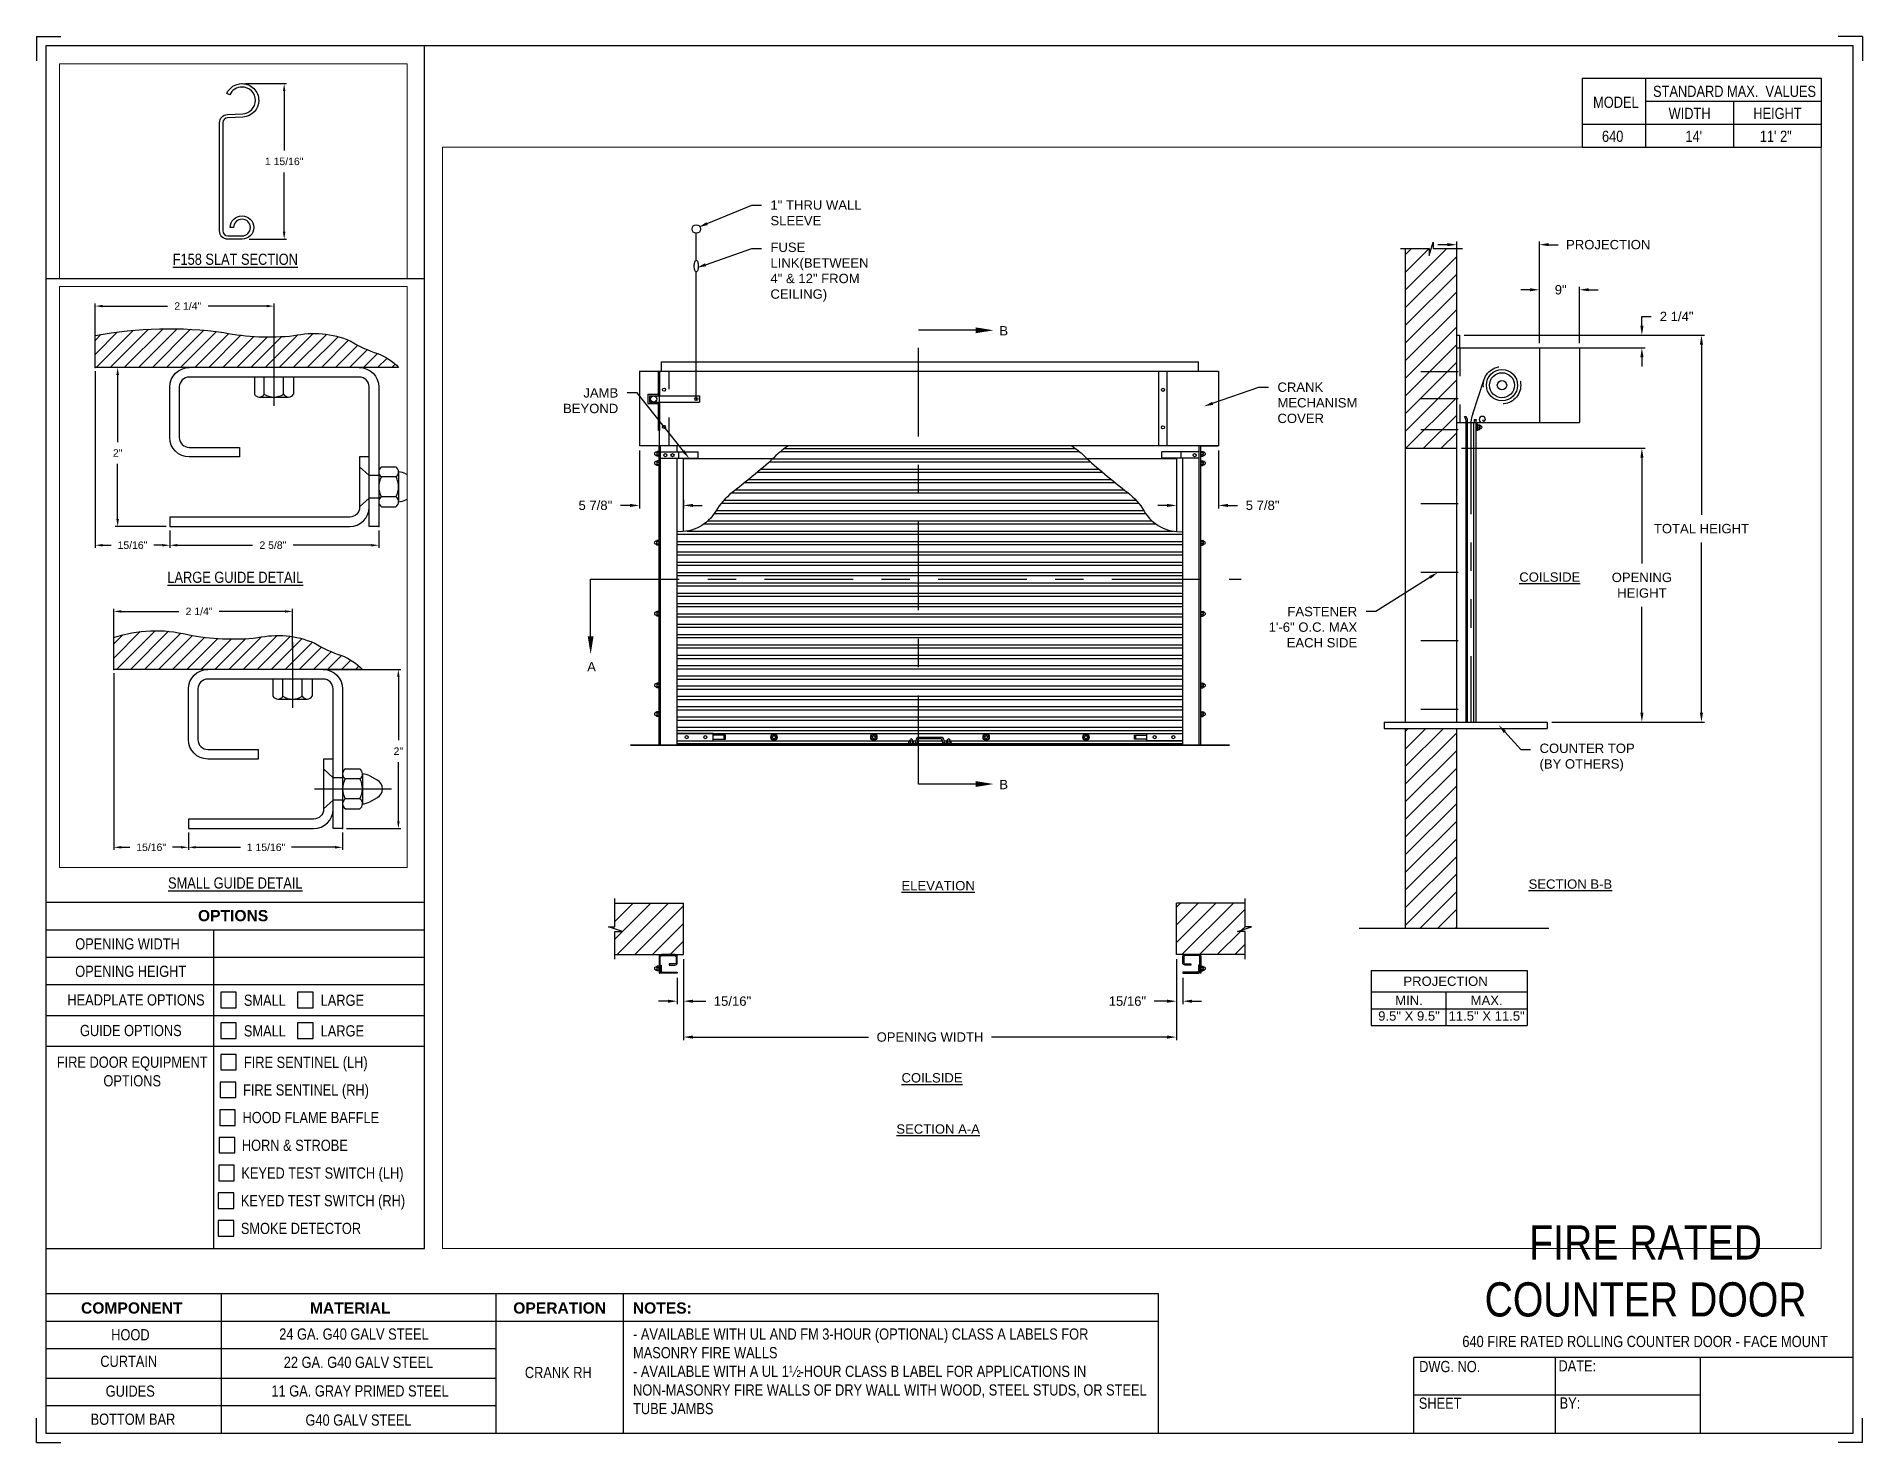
# Paper-space layout '640 CRANK RH' of a CAD drawing. Header units: inches. Extents: x 0.1 to 10.9, y 0.1 to 8.4.
# The model-space entities are those that its viewports show. They can reach past a viewport. Long polylines and large blocks are cut down to what shows.
import ezdxf
from ezdxf import colors
from ezdxf.entities.mleader import LeaderData, LeaderLine
from ezdxf.math import Vec2, Vec3

# ---------------------------------------------------------------- set-up
doc = ezdxf.new("R2010")
doc.units = ezdxf.units.IN
doc.header["$LTSCALE"] = 0.25
doc.header["$MEASUREMENT"] = 0
for name, pattern in [('CENTER', [2, 1.25, -0.25, 0.25, -0.25]), ('CENTER2', [1.125, 0.75, -0.125, 0.125, -0.125]), ('HIDDEN', [0.375, 0.25, -0.125]), ('HIDDEN2', [0.1875, 0.125, -0.0625]), ('PHANTOM', [2.5, 1.25, -0.25, 0.25, -0.25, 0.25, -0.25])]:
    doc.linetypes.add(name, pattern=pattern)
for name, color, linetype in [('ANNOTATIONS', 1, 'Continuous'), ('CRANK - RH', 7, 'Continuous'), ('DETAILS', 4, 'Continuous'), ('SECTION CUTS', 6, 'CENTER'), ('TITLE BLOCK', 7, 'Continuous')]:
    doc.layers.add(name, color=color, linetype=linetype)
doc.styles.add('ARIAL', font='arial.ttf', dxfattribs={"height": 0.09375})
doc.styles.add('CADdetails-DIMENSIONS', font='ARIALN.TTF', dxfattribs={"height": 2.38})
doc.styles.get("Standard").update_dxf_attribs({"font": 'romans.shx'})
doc.dimstyles.new('ARIAL', dxfattribs={"dimtxt": 0.09375, "dimasz": 0.09375, "dimexe": 0.03125, "dimexo": 0.046875, "dimgap": 0.09, "dimtad": 0, "dimtih": 1, "dimtoh": 1, "dimdec": 4, "dimzin": 0, "dimdsep": 46, "dimlunit": 4, "dimtxsty": 'ARIAL', "dimcen": 0.09, "dimadec": 0, "dimazin": 0, "dimtfac": 1, "dimtdec": 4, "dimtix": 1, "dimtofl": 0, "dimtmove": 0, "dimatfit": 3, "dimfxl": 0.18, "dimfrac": 2, "dimtolj": 1, "dimtzin": 0, "dimarcsym": 0})
doc.dimstyles.new('STANDARD$0', dxfattribs={"dimtxt": 0.09375, "dimasz": 0.09375, "dimexe": 0.03125, "dimexo": 0.046875, "dimgap": 0.09, "dimtad": 0, "dimtih": 1, "dimtoh": 1, "dimdec": 4, "dimzin": 0, "dimdsep": 46, "dimtxsty": 'ARIAL', "dimcen": 0.09, "dimadec": 0, "dimazin": 0, "dimtfac": 1, "dimtdec": 4, "dimtofl": 0, "dimtmove": 0, "dimatfit": 1, "dimfxl": 1, "dimtolj": 1, "dimtzin": 0, "dimarcsym": 0})
pattern_1 = [(45, (46.7567, -17.26319), (-0.08838835, 0.08838835), [])]

psp = doc.layouts.new('640 CRANK RH')

# ---------------------------------------------------------------- texts
at = {"layer": 'TITLE BLOCK', "attachment_point": 2, "style": 'CADdetails-DIMENSIONS'}
for s, width, insert, char_height in [('MODEL', 0.28815, (9.45, 8.068), 0.0664), ('STANDARD MAX.  VALUES', 1.75949, (10.155, 8.133), 0.06641), ('WIDTH', 0.42908, (9.888, 8.002), 0.0664), ('HEIGHT', 0.42908, (10.41, 8.002), 0.0664), ('\\pxqc;640', 0.29952, (9.431, 7.866), 0.0664)]:
    psp.add_mtext_dynamic_manual_height_columns(s, width=width, gutter_width=1.363, heights=[0], dxfattribs=dict(at, insert=insert, char_height=char_height))
at = {"layer": 'TITLE BLOCK', "style": 'CADdetails-DIMENSIONS'}
for s, insert, char_height, width, attachment_point in [("14'", (9.913, 7.866), 0.0664, 1.75949, 2), ('11\' 2"', (10.4, 7.866), 0.0664, 1.75949, 2), ('{\\LF158 SLAT SECTION}', (1.248, 7.135), 0.06641, 1.75949, 2), ('{\\LLARGE GUIDE DETAIL}', (1.248, 5.245), 0.06641, 1.75949, 2), ('{\\LSMALL GUIDE DETAIL}', (1.248, 3.428), 0.06641, 1.75949, 2), ('{\\fArial|b1|i0|c0|p34;OPTIONS}', (1.235, 3.234), 0.06641, 1.75949, 2), ('OPENING WIDTH', (0.297, 3.066), 0.06641, 1.30693, 1), ('OPENING HEIGHT', (0.297, 2.903), 0.06641, 1.30693, 1), ('HEADPLATE OPTIONS', (0.25, 2.733), 0.06641, 0.86513, 1), ('SMALL', (1.299, 2.731), 0.0664, 1.23928, 1), ('LARGE', (1.755, 2.731), 0.0664, 1.23928, 1), ('\\pxqc;GUIDE OPTIONS', (0.25, 2.551), 0.06641, 0.75473, 1), ('SMALL', (1.299, 2.549), 0.0664, 1.23928, 1), ('LARGE', (1.755, 2.549), 0.0664, 1.23928, 1), ('\\pxqc;FIRE DOOR EQUIPMENT\\POPTIONS', (-0.13, 2.363), 0.06641, 1.53133, 1), ('FIRE SENTINEL (LH)', (1.299, 2.362), 0.06641, 1.23928, 1), ('FIRE SENTINEL (RH)', (1.294, 2.198), 0.06641, 1.53035, 1), ('HOOD FLAME BAFFLE', (1.291, 2.034), 0.06641, 1.53035, 1), ('HORN & STROBE', (1.287, 1.869), 0.06641, 1.53035, 1), ('KEYED TEST SWITCH (LH)', (1.284, 1.704), 0.06641, 1.53035, 1), ('KEYED TEST SWITCH (RH)', (1.281, 1.54), 0.06641, 1.53035, 1), ('SMOKE DETECTOR', (1.281, 1.375), 0.06641, 1.53035, 1), ('\\A1;\\pxqc;FIRE RATED COUNTER DOOR', (10.642, 1.36), 0.20312, 2.03069, 3), ('{\\fArial|b1|i0|c0|p34;COMPONENT}', (0.633, 0.902), 0.06641, 1.75949, 2), ('{\\fArial|b1|i0|c0|p34;MATERIAL}', (1.931, 0.902), 0.06641, 1.75949, 2), ('{\\fArial|b1|i0|c0|p34;OPERATION}', (3.175, 0.902), 0.06641, 1.75949, 2), ('{\\fArial|b1|i0|c0|p34;NOTES:}', (3.785, 0.902), 0.06641, 1.75949, 2), ('HOOD', (0.625, 0.743), 0.0664, 1.75949, 2), ('24 GA. G40 GALV STEEL', (1.953, 0.747), 0.06641, 1.75949, 2), ('\\pxql,t2;- AVAILABLE WITH UL AND FM 3-HOUR (OPTIONAL) CLASS A LABELS FOR MASONRY FIRE WALLS\\P- AVAILABLE WITH A UL 1½-HOUR CLASS B LABEL FOR APPLICATIONS IN NON-MASONRY FIRE WALLS OF DRY WALL WITH WOOD, STEEL STUDS, OR STEEL TUBE JAMBS', (5.141, 0.747), 0.066406, 3.0597, 2), ('640 FIRE RATED ROLLING COUNTER DOOR - FACE MOUNT', (9.624, 0.703), 0.06641, 2.79915, 2), ('CURTAIN', (0.615, 0.585), 0.0664, 1.75949, 2), ('22 GA. G40 GALV STEEL', (1.98, 0.579), 0.06641, 1.75949, 2), ('DWG. NO.', (8.463, 0.554), 0.0664, 1.75949, 2), ('DATE:', (9.221, 0.558), 0.0664, 1.75949, 2), ('\\P\\PCRANK RH', (3.167, 0.74), 0.0664, 1.75949, 2), ('GUIDES', (0.624, 0.408), 0.0664, 1.75949, 2), ('11 GA. GRAY PRIMED STEEL', (1.989, 0.409), 0.06641, 1.75949, 2), ('SHEET', (8.406, 0.336), 0.0664, 1.75949, 2), ('BY:', (9.177, 0.337), 0.0664, 1.75949, 2), ('BOTTOM BAR', (0.64, 0.241), 0.0664, 1.75949, 2), ('G40 GALV STEEL', (1.98, 0.236), 0.06641, 1.75949, 2)]:
    psp.add_mtext(s, dxfattribs=dict(at, insert=insert, char_height=char_height, width=width, attachment_point=attachment_point))

msp = doc.modelspace()

# ---------------------------------------------------------------- texts
at = {"layer": 'ANNOTATIONS', "char_height": 0.09375, "attachment_point": 2, "style": 'ARIAL'}
for s, insert, width in [('{\\LCOILSIDE}', (210.34387, 242.28179), 1.3823677), ('{\\LELEVATION}', (204.21863, 239.18997), 3.0834986), ('{\\LSECTION B-B}', (210.55004, 239.20594), 1.3823677), ('{\\LCOILSIDE}', (204.15727, 237.2653), 1.3823677), ('{\\LSECTION A-A}', (204.21863, 236.75214), 1.3823677)]:
    msp.add_mtext(s, dxfattribs=dict(at, insert=insert, width=width))
for s, width, insert in [('PROJECTION ', 1.7594917, (209.29987, 238.233)), ('MIN.\\P9.5" X 9.5" ', 0.6711642, (208.93385, 238.04101)), ('MAX.\\P11.5" X 11.5"', 0.7869326, (209.7115, 238.04101))]:
    msp.add_mtext_dynamic_manual_height_columns(s, width=width, gutter_width=1.36268, heights=[0], dxfattribs=dict(at, insert=insert))
at = {"layer": 'SECTION CUTS', "style": 'ARIAL'}
for s, p in [('B', (204.83137, 244.65553)), ('A', (200.70404, 241.28991)), ('B', (204.83137, 240.10981))]:
    msp.add_text(s, height=0.09375, dxfattribs=at).set_placement(p)

# ---------------------------------------------------------------- blocks, each defined once
blk = doc.blocks.new('*D32')
at = {"layer": 'ANNOTATIONS', "color": 0, "linetype": 'Continuous', "lineweight": -2, "transparency": 16777216}
for p, q in [((170.661, 256.378), (170.661, 254.159)), ((171.599, 254.378), (171.599, 254.159)), ((170.755, 254.19), (170.864, 254.19)), ((171.505, 254.19), (171.398, 254.19))]:
    blk.add_line(p, q, dxfattribs=at)
at = {"layer": 'ANNOTATIONS', "color": 0, "linetype": 'Continuous', "transparency": 16777216}
for points in [[(170.755, 254.206), (170.755, 254.175), (170.661, 254.19)], [(171.505, 254.206), (171.505, 254.175), (171.599, 254.19)]]:
    blk.add_solid(points, dxfattribs=at)
at = {"layer": 'defpoints', "color": 0, "linetype": 'Continuous', "transparency": 16777216}
for p in [(170.661, 256.425), (171.599, 254.425), (171.599, 254.19)]:
    blk.add_point(p, dxfattribs=at)
at = {"layer": 'ANNOTATIONS', "color": 0, "linetype": 'Continuous', "transparency": 16777216, "insert": (171.131, 254.19), "char_height": 0.0938, "attachment_point": 5, "style": 'ARIAL'}
blk.add_mtext('\\A1;15/16"', dxfattribs=at)
blk = doc.blocks.new('*D33')
at = {"layer": 'ANNOTATIONS', "color": 0, "linetype": 'Continuous', "lineweight": -2, "transparency": 16777216}
for p, q in [((171.599, 254.378), (171.599, 254.159)), ((173.536, 254.378), (173.536, 254.159)), ((171.692, 254.19), (172.252, 254.19)), ((173.442, 254.19), (172.895, 254.19))]:
    blk.add_line(p, q, dxfattribs=at)
at = {"layer": 'ANNOTATIONS', "color": 0, "linetype": 'Continuous', "transparency": 16777216}
for points in [[(171.692, 254.206), (171.692, 254.175), (171.599, 254.19)], [(173.442, 254.206), (173.442, 254.175), (173.536, 254.19)]]:
    blk.add_solid(points, dxfattribs=at)
at = {"layer": 'defpoints', "color": 0, "linetype": 'Continuous', "transparency": 16777216}
for p in [(171.599, 254.425), (173.536, 254.425), (171.599, 254.19)]:
    blk.add_point(p, dxfattribs=at)
at = {"layer": 'ANNOTATIONS', "color": 0, "linetype": 'Continuous', "transparency": 16777216, "insert": (172.574, 254.19), "char_height": 0.09375, "attachment_point": 5, "style": 'ARIAL'}
blk.add_mtext('\\A1;1 15/16"', dxfattribs=at)
blk = doc.blocks.new('*D34')
at = {"layer": 'ANNOTATIONS', "color": 0, "linetype": 'Continuous', "lineweight": -2, "transparency": 16777216}
for p, q in [((173.338, 256.425), (174.268, 256.425)), ((174.236, 256.331), (174.236, 255.535)), ((174.236, 254.518), (174.236, 255.261)), ((173.583, 254.425), (174.268, 254.425))]:
    blk.add_line(p, q, dxfattribs=at)
at = {"layer": 'ANNOTATIONS', "color": 0, "linetype": 'Continuous', "transparency": 16777216}
for points in [[(174.221, 256.331), (174.252, 256.331), (174.236, 256.425)], [(174.221, 254.518), (174.252, 254.518), (174.236, 254.425)]]:
    blk.add_solid(points, dxfattribs=at)
at = {"layer": 'defpoints', "color": 0, "linetype": 'Continuous', "transparency": 16777216}
for p in [(173.291, 256.425), (174.236, 256.425), (173.536, 254.425)]:
    blk.add_point(p, dxfattribs=at)
at = {"layer": 'ANNOTATIONS', "color": 0, "linetype": 'Continuous', "transparency": 16777216, "insert": (174.236, 255.398), "char_height": 0.0938, "attachment_point": 5, "style": 'ARIAL'}
blk.add_mtext('\\A1;2"', dxfattribs=at)
blk = doc.blocks.new('*D38')
at = {"layer": 'ANNOTATIONS', "color": 0, "linetype": 'Continuous', "lineweight": -2, "transparency": 16777216}
for p, q in [((170.661, 256.702), (170.661, 257.185)), ((170.755, 257.154), (171.479, 257.154)), ((172.814, 257.154), (171.987, 257.154)), ((172.908, 256.702), (172.908, 257.185))]:
    blk.add_line(p, q, dxfattribs=at)
at = {"layer": 'ANNOTATIONS', "color": 0, "linetype": 'Continuous', "transparency": 16777216}
for points in [[(170.755, 257.17), (170.755, 257.139), (170.661, 257.154)], [(172.814, 257.17), (172.814, 257.139), (172.908, 257.154)]]:
    blk.add_solid(points, dxfattribs=at)
at = {"layer": 'defpoints', "color": 0, "linetype": 'Continuous', "transparency": 16777216}
for p in [(172.908, 257.154), (170.661, 256.655), (172.908, 256.655)]:
    blk.add_point(p, dxfattribs=at)
at = {"layer": 'ANNOTATIONS', "color": 0, "linetype": 'Continuous', "transparency": 16777216, "insert": (171.733, 257.154), "char_height": 0.0938, "attachment_point": 5, "style": 'ARIAL'}
blk.add_mtext('\\A1;2 1/4"', dxfattribs=at)
blk = doc.blocks.new('*D35')
at = {"layer": 'ANNOTATIONS', "color": 0, "linetype": 'Continuous', "lineweight": -2, "transparency": 16777216}
for p, q in [((170.427, 260.173), (170.427, 257.954)), ((171.365, 258.173), (171.365, 257.954)), ((170.521, 257.986), (170.629, 257.986)), ((171.271, 257.986), (171.163, 257.986))]:
    blk.add_line(p, q, dxfattribs=at)
at = {"layer": 'ANNOTATIONS', "color": 0, "linetype": 'Continuous', "transparency": 16777216}
for points in [[(170.521, 258.001), (170.521, 257.97), (170.427, 257.986)], [(171.271, 258.001), (171.271, 257.97), (171.365, 257.986)]]:
    blk.add_solid(points, dxfattribs=at)
at = {"layer": 'defpoints', "color": 0, "linetype": 'Continuous', "transparency": 16777216}
for p in [(170.427, 260.22), (171.365, 258.22), (171.365, 257.986)]:
    blk.add_point(p, dxfattribs=at)
at = {"layer": 'ANNOTATIONS', "color": 0, "linetype": 'Continuous', "transparency": 16777216, "insert": (170.896, 257.986), "char_height": 0.0938, "attachment_point": 5, "style": 'ARIAL'}
blk.add_mtext('\\A1;15/16"', dxfattribs=at)
blk = doc.blocks.new('*D36')
at = {"layer": 'ANNOTATIONS', "color": 0, "linetype": 'Continuous', "lineweight": -2, "transparency": 16777216}
for p, q in [((171.365, 258.173), (171.365, 257.954)), ((173.99, 258.173), (173.99, 257.954)), ((171.459, 257.986), (172.406, 257.986)), ((173.896, 257.986), (172.914, 257.986))]:
    blk.add_line(p, q, dxfattribs=at)
at = {"layer": 'ANNOTATIONS', "color": 0, "linetype": 'Continuous', "transparency": 16777216}
for points in [[(171.459, 258.001), (171.459, 257.97), (171.365, 257.986)], [(173.896, 258.001), (173.896, 257.97), (173.99, 257.986)]]:
    blk.add_solid(points, dxfattribs=at)
at = {"layer": 'defpoints', "color": 0, "linetype": 'Continuous', "transparency": 16777216}
for p in [(171.365, 258.22), (173.99, 258.22), (171.365, 257.986)]:
    blk.add_point(p, dxfattribs=at)
at = {"layer": 'ANNOTATIONS', "color": 0, "linetype": 'Continuous', "transparency": 16777216, "insert": (172.66, 257.986), "char_height": 0.0938, "attachment_point": 5, "style": 'ARIAL'}
blk.add_mtext('\\A1;2 5/8"', dxfattribs=at)
blk = doc.blocks.new('*D37')
at = {"layer": 'ANNOTATIONS', "color": 0, "linetype": 'Continuous', "lineweight": -2, "transparency": 16777216}
for p, q in [((171.563, 260.22), (170.679, 260.22)), ((170.71, 260.126), (170.71, 259.282)), ((170.71, 258.314), (170.71, 259.008)), ((171.318, 258.22), (170.679, 258.22))]:
    blk.add_line(p, q, dxfattribs=at)
at = {"layer": 'ANNOTATIONS', "color": 0, "linetype": 'Continuous', "transparency": 16777216}
for points in [[(170.694, 260.126), (170.726, 260.126), (170.71, 260.22)], [(170.694, 258.314), (170.726, 258.314), (170.71, 258.22)]]:
    blk.add_solid(points, dxfattribs=at)
at = {"layer": 'defpoints', "color": 0, "linetype": 'Continuous', "transparency": 16777216}
for p in [(170.71, 260.22), (171.61, 260.22), (171.365, 258.22)]:
    blk.add_point(p, dxfattribs=at)
at = {"layer": 'ANNOTATIONS', "color": 0, "linetype": 'Continuous', "transparency": 16777216, "insert": (170.71, 259.145), "char_height": 0.0938, "attachment_point": 5, "style": 'ARIAL'}
blk.add_mtext('\\A1;2"', dxfattribs=at)
blk = doc.blocks.new('*D39')
at = {"layer": 'ANNOTATIONS', "color": 0, "linetype": 'Continuous', "lineweight": -2, "transparency": 16777216}
for p, q in [((170.427, 260.497), (170.427, 261.023)), ((170.521, 260.991), (171.337, 260.991)), ((172.58, 260.991), (171.845, 260.991)), ((172.674, 260.497), (172.674, 261.023))]:
    blk.add_line(p, q, dxfattribs=at)
at = {"layer": 'ANNOTATIONS', "color": 0, "linetype": 'Continuous', "transparency": 16777216}
for points in [[(170.521, 261.007), (170.521, 260.976), (170.427, 260.991)], [(172.58, 261.007), (172.58, 260.976), (172.674, 260.991)]]:
    blk.add_solid(points, dxfattribs=at)
at = {"layer": 'defpoints', "color": 0, "linetype": 'Continuous', "transparency": 16777216}
for p in [(172.674, 260.991), (170.427, 260.451), (172.674, 260.451)]:
    blk.add_point(p, dxfattribs=at)
at = {"layer": 'ANNOTATIONS', "color": 0, "linetype": 'Continuous', "transparency": 16777216, "insert": (171.591, 260.991), "char_height": 0.0938, "attachment_point": 5, "style": 'ARIAL'}
blk.add_mtext('\\A1;2 1/4"', dxfattribs=at)
blk = doc.blocks.new('*D67')
at = {"layer": 'ANNOTATIONS', "color": 0, "lineweight": -2, "transparency": 16777216}
for p, q in [((209.412, 244.705), (209.412, 245.597)), ((210.24, 244.579), (210.24, 245.597)), ((209.318, 245.565), (209.224, 245.565)), ((210.334, 245.565), (210.428, 245.565))]:
    blk.add_line(p, q, dxfattribs=at)
at = {"layer": 'ANNOTATIONS', "color": 0, "transparency": 16777216}
for points in [[(209.318, 245.581), (209.318, 245.55), (209.412, 245.565)], [(210.334, 245.581), (210.334, 245.55), (210.24, 245.565)]]:
    blk.add_solid(points, dxfattribs=at)
at = {"layer": 'defpoints', "color": 0, "transparency": 16777216}
for p in [(210.24, 245.565), (209.412, 244.658), (210.24, 244.532)]:
    blk.add_point(p, dxfattribs=at)
at = {"layer": 'ANNOTATIONS', "color": 0, "transparency": 16777216, "insert": (210.929, 245.565), "char_height": 0.09375, "attachment_point": 5, "style": 'ARIAL'}
blk.add_mtext('\\A1;PROJECTION', dxfattribs=at)
blk = doc.blocks.new('*D49')
at = {"layer": 'ANNOTATIONS', "color": 0, "lineweight": -2, "transparency": 16777216}
for p, q in [((211.266, 244.752), (211.266, 244.845)), ((211.266, 244.845), (211.36, 244.845)), ((209.487, 244.658), (211.298, 244.658)), ((210.287, 244.532), (211.298, 244.532)), ((211.266, 244.438), (211.266, 244.345))]:
    blk.add_line(p, q, dxfattribs=at)
at = {"layer": 'ANNOTATIONS', "color": 0, "transparency": 16777216}
for points in [[(211.251, 244.752), (211.282, 244.752), (211.266, 244.658)], [(211.251, 244.438), (211.282, 244.438), (211.266, 244.532)]]:
    blk.add_solid(points, dxfattribs=at)
at = {"layer": 'defpoints', "color": 0, "transparency": 16777216}
for p in [(209.44, 244.658), (210.24, 244.532), (211.266, 244.658)]:
    blk.add_point(p, dxfattribs=at)
at = {"layer": 'ANNOTATIONS', "color": 0, "transparency": 16777216, "insert": (211.614, 244.845), "char_height": 0.0938, "attachment_point": 5, "style": 'ARIAL'}
blk.add_mtext('\\A1;2 1/4"', dxfattribs=at)
blk = doc.blocks.new('*D50')
at = {"layer": 'ANNOTATIONS', "color": 0, "lineweight": -2, "transparency": 16777216}
for p, q in [((206.605, 238.406), (206.605, 237.955)), ((206.668, 238.219), (206.668, 237.955)), ((206.512, 237.986), (206.381, 237.986)), ((206.762, 237.986), (206.855, 237.986))]:
    blk.add_line(p, q, dxfattribs=at)
at = {"layer": 'ANNOTATIONS', "color": 0, "transparency": 16777216}
for points in [[(206.512, 238.001), (206.512, 237.97), (206.605, 237.986)], [(206.762, 238.001), (206.762, 237.97), (206.668, 237.986)]]:
    blk.add_solid(points, dxfattribs=at)
at = {"layer": 'defpoints', "color": 0, "transparency": 16777216}
for p in [(206.605, 238.453), (206.668, 238.266), (206.668, 237.986)]:
    blk.add_point(p, dxfattribs=at)
at = {"layer": 'ANNOTATIONS', "color": 0, "transparency": 16777216, "insert": (206.114, 237.986), "char_height": 0.0938, "attachment_point": 5, "style": 'ARIAL'}
blk.add_mtext('\\A1;15/16"', dxfattribs=at)
blk = doc.blocks.new('*D51')
at = {"layer": 'ANNOTATIONS', "color": 0, "lineweight": -2, "transparency": 16777216}
for p, q in [((201.668, 238.406), (201.668, 237.955)), ((201.605, 238.219), (201.605, 237.955)), ((201.512, 237.986), (201.418, 237.986)), ((201.762, 237.986), (201.892, 237.986))]:
    blk.add_line(p, q, dxfattribs=at)
at = {"layer": 'ANNOTATIONS', "color": 0, "transparency": 16777216}
for points in [[(201.512, 238.001), (201.512, 237.97), (201.605, 237.986)], [(201.762, 238.001), (201.762, 237.97), (201.668, 237.986)]]:
    blk.add_solid(points, dxfattribs=at)
at = {"layer": 'defpoints', "color": 0, "transparency": 16777216}
for p in [(201.668, 238.453), (201.605, 238.266), (201.605, 237.986)]:
    blk.add_point(p, dxfattribs=at)
at = {"layer": 'ANNOTATIONS', "color": 0, "transparency": 16777216, "insert": (202.159, 237.986), "char_height": 0.0938, "attachment_point": 5, "style": 'ARIAL'}
blk.add_mtext('\\A1;15/16"', dxfattribs=at)
blk = doc.blocks.new('*D52')
at = {"layer": 'ANNOTATIONS', "color": 0, "lineweight": -2, "transparency": 16777216}
for p, q in [((209.459, 243.525), (211.298, 243.525)), ((211.266, 243.431), (211.266, 242.371)), ((211.266, 240.876), (211.266, 241.936)), ((210.365, 240.782), (211.298, 240.782))]:
    blk.add_line(p, q, dxfattribs=at)
at = {"layer": 'ANNOTATIONS', "color": 0, "transparency": 16777216}
for points in [[(211.251, 243.431), (211.282, 243.431), (211.266, 243.525)], [(211.251, 240.876), (211.282, 240.876), (211.266, 240.782)]]:
    blk.add_solid(points, dxfattribs=at)
at = {"layer": 'defpoints', "color": 0, "transparency": 16777216}
for p in [(209.412, 243.525), (210.318, 240.782), (211.266, 240.782)]:
    blk.add_point(p, dxfattribs=at)
at = {"layer": 'ANNOTATIONS', "color": 0, "transparency": 16777216, "insert": (211.266, 242.153), "char_height": 0.09375, "attachment_point": 5, "style": 'ARIAL'}
blk.add_mtext('\\A1;OPENING\\PHEIGHT', dxfattribs=at)
blk = doc.blocks.new('*D53')
at = {"layer": 'ANNOTATIONS', "color": 0, "lineweight": -2, "transparency": 16777216}
for p, q in [((209.487, 244.658), (211.894, 244.658)), ((211.863, 244.564), (211.863, 242.858)), ((211.863, 240.876), (211.863, 242.581)), ((210.365, 240.782), (211.894, 240.782))]:
    blk.add_line(p, q, dxfattribs=at)
at = {"layer": 'ANNOTATIONS', "color": 0, "transparency": 16777216}
for points in [[(211.847, 244.564), (211.878, 244.564), (211.863, 244.658)], [(211.847, 240.876), (211.878, 240.876), (211.863, 240.782)]]:
    blk.add_solid(points, dxfattribs=at)
at = {"layer": 'defpoints', "color": 0, "transparency": 16777216}
for p in [(209.44, 244.658), (211.863, 244.658), (210.318, 240.782)]:
    blk.add_point(p, dxfattribs=at)
at = {"layer": 'ANNOTATIONS', "color": 0, "transparency": 16777216, "insert": (211.863, 242.72), "char_height": 0.09375, "attachment_point": 5, "style": 'ARIAL'}
blk.add_mtext('\\A1;TOTAL HEIGHT', dxfattribs=at)
blk = doc.blocks.new('*D54')
at = {"layer": 'ANNOTATIONS', "color": 0, "lineweight": -2, "transparency": 16777216}
for p, q in [((201.668, 238.219), (201.668, 237.595)), ((206.605, 238.222), (206.605, 237.595)), ((201.762, 237.626), (203.52, 237.626)), ((206.512, 237.626), (204.753, 237.626))]:
    blk.add_line(p, q, dxfattribs=at)
at = {"layer": 'ANNOTATIONS', "color": 0, "transparency": 16777216}
for points in [[(201.762, 237.642), (201.762, 237.611), (201.668, 237.626)], [(206.512, 237.642), (206.512, 237.611), (206.605, 237.626)]]:
    blk.add_solid(points, dxfattribs=at)
at = {"layer": 'defpoints', "color": 0, "transparency": 16777216}
for p in [(201.668, 238.266), (206.605, 238.269), (206.605, 237.626)]:
    blk.add_point(p, dxfattribs=at)
at = {"layer": 'ANNOTATIONS', "color": 0, "transparency": 16777216, "insert": (204.137, 237.626), "char_height": 0.09375, "attachment_point": 5, "style": 'ARIAL'}
blk.add_mtext('\\A1;OPENING WIDTH', dxfattribs=at)
blk = doc.blocks.new('*D72')
at = {"layer": 'ANNOTATIONS', "color": 0, "lineweight": -2, "transparency": 16777216}
for p, q in [((201.227, 243.502), (201.227, 242.921)), ((201.133, 242.953), (201.039, 242.953)), ((201.668, 243.01), (201.668, 242.921)), ((201.762, 242.953), (201.855, 242.953))]:
    blk.add_line(p, q, dxfattribs=at)
at = {"layer": 'ANNOTATIONS', "color": 0, "transparency": 16777216}
for points in [[(201.133, 242.968), (201.133, 242.937), (201.227, 242.953)], [(201.762, 242.968), (201.762, 242.937), (201.668, 242.953)]]:
    blk.add_solid(points, dxfattribs=at)
at = {"layer": 'defpoints', "color": 0, "transparency": 16777216}
for p in [(201.227, 243.549), (201.668, 243.057), (201.227, 242.953)]:
    blk.add_point(p, dxfattribs=at)
at = {"layer": 'ANNOTATIONS', "color": 0, "transparency": 16777216, "insert": (200.786, 242.953), "char_height": 0.0938, "attachment_point": 5, "style": 'ARIAL'}
blk.add_mtext('\\A1;5 7/8"', dxfattribs=at)
blk = doc.blocks.new('*D73')
at = {"layer": 'ANNOTATIONS', "color": 0, "lineweight": -2, "transparency": 16777216}
for p, q in [((207.027, 243.502), (207.027, 242.921)), ((206.512, 242.953), (206.418, 242.953)), ((206.605, 243.011), (206.605, 242.921)), ((207.121, 242.953), (207.215, 242.953))]:
    blk.add_line(p, q, dxfattribs=at)
at = {"layer": 'ANNOTATIONS', "color": 0, "transparency": 16777216}
for points in [[(206.512, 242.968), (206.512, 242.937), (206.605, 242.953)], [(207.121, 242.968), (207.121, 242.937), (207.027, 242.953)]]:
    blk.add_solid(points, dxfattribs=at)
at = {"layer": 'defpoints', "color": 0, "transparency": 16777216}
for p in [(207.027, 243.549), (206.605, 243.058), (207.027, 242.953)]:
    blk.add_point(p, dxfattribs=at)
at = {"layer": 'ANNOTATIONS', "color": 0, "transparency": 16777216, "insert": (207.468, 242.953), "char_height": 0.0938, "attachment_point": 5, "style": 'ARIAL'}
blk.add_mtext('\\A1;5 7/8"', dxfattribs=at)
blk = doc.blocks.new('*D109')
at = {"layer": 'ANNOTATIONS', "color": 0, "lineweight": -2, "transparency": 16777216}
for p, q in [((210.146, 245.113), (210.053, 245.113)), ((210.24, 244.579), (210.24, 245.144)), ((210.64, 244.579), (210.64, 245.144)), ((210.734, 245.113), (210.828, 245.113))]:
    blk.add_line(p, q, dxfattribs=at)
at = {"layer": 'ANNOTATIONS', "color": 0, "transparency": 16777216}
for points in [[(210.146, 245.129), (210.146, 245.098), (210.24, 245.113)], [(210.734, 245.129), (210.734, 245.098), (210.64, 245.113)]]:
    blk.add_solid(points, dxfattribs=at)
at = {"layer": 'defpoints', "color": 0, "transparency": 16777216}
for p in [(210.64, 245.113), (210.24, 244.532), (210.64, 244.532)]:
    blk.add_point(p, dxfattribs=at)
at = {"layer": 'ANNOTATIONS', "color": 0, "transparency": 16777216, "insert": (210.453, 245.113), "char_height": 0.0938, "attachment_point": 5, "style": 'ARIAL'}
blk.add_mtext('\\A1;9"', dxfattribs=at)
blk = doc.blocks.new('*D111')
at = {"layer": 'ANNOTATIONS', "color": 0, "lineweight": -2, "transparency": 16777216}
for p, q in [((172.319, 264.085), (172.833, 264.085)), ((172.802, 263.991), (172.802, 263.246)), ((172.802, 262.223), (172.802, 262.969)), ((172.361, 262.13), (172.833, 262.13))]:
    blk.add_line(p, q, dxfattribs=at)
at = {"layer": 'ANNOTATIONS', "color": 0, "transparency": 16777216}
for points in [[(172.786, 263.991), (172.817, 263.991), (172.802, 264.085)], [(172.786, 262.223), (172.817, 262.223), (172.802, 262.13)]]:
    blk.add_solid(points, dxfattribs=at)
at = {"layer": 'defpoints', "color": 0, "transparency": 16777216}
for p in [(172.272, 264.085), (172.314, 262.13), (172.802, 262.13)]:
    blk.add_point(p, dxfattribs=at)
at = {"layer": 'ANNOTATIONS', "color": 0, "transparency": 16777216, "insert": (172.802, 263.107), "char_height": 0.09375, "attachment_point": 5, "style": 'ARIAL'}
blk.add_mtext('\\A1;1 15/16"', dxfattribs=at)

# ---------------------------------------------------------------- dimensions: what is measured, and where the dimension line sits
at = {"layer": 'ANNOTATIONS'}
for base, p1, p2, angle, text, picture, middle in [((172.80177, 262.12973), (172.2722, 264.08454), (172.31437, 262.12973), 90, '1 15/16"', '*D111', (172.80177, 263.10713)), ((211.26629, 244.65789), (210.24018, 244.53208), (209.44047, 244.65789), 90, '2 1/4"', '*D49', (211.61394, 244.84539)), ((211.86275, 244.65789), (210.318, 240.78208), (209.44047, 244.65789), 90, 'TOTAL HEIGHT', '*D53', (211.86275, 242.71999)), ((201.22659, 242.95263), (201.668, 243.05737), (201.22659, 243.54856), 180, '5 7/8"', '*D72', (200.78599, 242.95263)), ((207.02737, 242.95263), (206.6055, 243.05755), (207.02737, 243.54856), 180, '5 7/8"', '*D73', (207.46797, 242.95263))]:
    dim = msp.add_linear_dim(base=base, p1=p1, p2=p2, angle=angle, text=text, dimstyle='STANDARD$0', dxfattribs=at)
    dim.commit()
    dim.dimension.update_dxf_attribs({"geometry": picture, "text_midpoint": middle, "dimtype": 160})
at = {"layer": 'ANNOTATIONS', "linetype": 'Continuous'}
for base, p1, p2, picture, middle in [((172.67362, 260.99144), (170.42726, 260.45054), (172.67362, 260.45054), '*D39', (171.59105, 260.99144)), ((171.36476, 257.98551), (170.42726, 260.21981), (171.36476, 258.21981), '*D35', (170.89601, 257.98551)), ((172.907581, 257.154155), (170.66123, 256.655273), (172.907581, 256.655273), '*D38', (171.732849, 257.154155)), ((171.59873, 254.19024), (170.66123, 256.42454), (171.59873, 254.42454), '*D32', (171.13135, 254.19024))]:
    dim = msp.add_linear_dim(base=base, p1=p1, p2=p2, dimstyle='ARIAL', dxfattribs=at)
    dim.commit()
    dim.dimension.update_dxf_attribs({"geometry": picture, "text_midpoint": middle, "dimtype": 160})
for base, p1, p2, angle, picture, middle in [((170.70998, 260.21981), (171.36476, 258.21981), (171.60976, 260.21981), 90, '*D37', (170.70998, 259.14522)), ((171.36476, 257.98551), (173.98976, 258.21981), (171.36476, 258.21981), 180, '*D36', (172.65989, 257.98551)), ((174.23633, 256.42454), (173.53623, 254.42454), (173.29123, 256.42454), 90, '*D34', (174.23633, 255.39787)), ((171.59873, 254.19024), (173.53623, 254.42454), (171.59873, 254.42454), 180, '*D33', (172.57366, 254.19024))]:
    dim = msp.add_linear_dim(base=base, p1=p1, p2=p2, angle=angle, dimstyle='ARIAL', dxfattribs=at)
    dim.commit()
    dim.dimension.update_dxf_attribs({"geometry": picture, "text_midpoint": middle, "dimtype": 160})
at = {"layer": 'ANNOTATIONS'}
for base, p1, p2, text, picture, middle in [((210.24018, 245.56539), (209.41175, 244.65789), (210.24018, 244.53208), 'PROJECTION', '*D67', (210.92929, 245.56539)), ((210.64018, 245.11318), (210.24018, 244.53208), (210.64018, 244.53208), '9"', '*D109', (210.45341, 245.11318)), ((201.6055, 237.98585), (201.668, 238.45319), (201.6055, 238.26579), '15/16"', '*D51', (202.15907, 237.98585)), ((206.668, 237.98585), (206.6055, 238.45319), (206.668, 238.26579), '15/16"', '*D50', (206.11443, 237.98585))]:
    dim = msp.add_linear_dim(base=base, p1=p1, p2=p2, text=text, dimstyle='STANDARD$0', dxfattribs=at)
    dim.commit()
    dim.dimension.update_dxf_attribs({"geometry": picture, "text_midpoint": middle, "dimtype": 160})
dim = msp.add_linear_dim(base=(211.26629, 240.78208), p1=(209.41175, 243.52488), p2=(210.318, 240.78208), angle=90, text='OPENING\\PHEIGHT', dimstyle='STANDARD$0', dxfattribs=at)
dim.commit()
dim.dimension.update_dxf_attribs({"geometry": '*D52', "text_midpoint": (211.26629, 242.15348)})
dim = msp.add_linear_dim(base=(206.6055, 237.62622), p1=(201.668, 238.26631), p2=(206.6055, 238.26928), text='OPENING WIDTH', dimstyle='STANDARD$0', dxfattribs=at)
dim.commit()
dim.dimension.update_dxf_attribs({"geometry": '*D54', "text_midpoint": (204.13675, 237.62622)})

# ---------------------------------------------------------------- hatches: boundary and pattern name
at = {"layer": 'CRANK - RH', "linetype": 'Continuous'}
h = msp.add_hatch(dxfattribs=at)
h.set_pattern_fill('ANSI31', color=256, style=0)
h.set_pattern_definition(pattern_1)
h.paths.add_polyline_path([(209.41175, 245.5266), (209.17525, 245.5266), (209.17525, 245.59126), (209.13684, 245.4579), (209.13684, 245.5266), (208.89612, 245.5266), (208.89612, 243.52488), (209.41175, 243.52488)])
h = msp.add_hatch(dxfattribs=at)
h.set_pattern_fill('ANSI31', color=256, style=0)
h.set_pattern_definition(pattern_1)
h.paths.add_polyline_path([(209.41175, 240.71808), (209.17525, 240.71808), (209.17525, 240.78274), (209.13684, 240.64938), (209.13684, 240.71808), (208.89612, 240.71808), (208.89612, 238.71636), (209.41175, 238.71636)])
at = {"layer": 'CRANK - RH'}
h = msp.add_hatch(dxfattribs=at)
h.set_pattern_fill('ANSI31', color=256, style=0)
h.set_pattern_definition(pattern_1)
h.paths.add_polyline_path([(207.293, 238.68471), (207.21503, 238.68471), (207.3571, 238.73161), (207.293, 238.73161), (207.293, 238.96881), (206.6055, 238.96881), (206.6055, 238.45319), (207.293, 238.45319)])
h.paths.add_polyline_path([(201.668, 238.96881), (200.9805, 238.96881), (200.9805, 238.73161), (200.91639, 238.73161), (201.05846, 238.68471), (200.9805, 238.68471), (200.9805, 238.45319), (201.668, 238.45319)])
at = {"layer": 'DETAILS', "linetype": 'Continuous'}
h = msp.add_hatch(dxfattribs=at)
h.set_pattern_fill('ANSI31', color=256, style=0)
h.set_pattern_definition([(45, (183.18255, 234.0712), (-0.08838835, 0.08838835), [])])
h.paths.add_polyline_path([(172.92262, 260.62036, -0.07533914), (172.04485, 260.65781, 0.08278107), (170.42726, 260.62036), (170.42726, 260.21981), (174.2395, 260.21981, 0.10706088), (173.97968, 260.39476, -0.06290317), (173.63077, 260.55431, 0.15379408)])
h.paths.add_polyline_path([(171.40371, 261.06335), (171.77839, 261.06335), (171.77839, 260.91953), (171.40371, 260.91953)], flags=9)
h = msp.add_hatch(dxfattribs=at)
h.set_pattern_fill('ANSI31', color=256, style=0)
h.set_pattern_definition([(45, (182.72902, 230.27593), (-0.08838835, 0.08838835), [])])
h.paths.add_polyline_path([(172.46908, 256.82509, -0.07533914), (171.59132, 256.86254, 0.14389298), (170.66123, 256.82509), (170.66123, 256.42454), (173.78596, 256.42454, 0.10706088), (173.52615, 256.59949, -0.06290317), (173.17724, 256.75904, 0.15379408)])
h.paths.add_polyline_path([(171.54167, 257.05689), (171.92633, 257.05689), (171.92633, 257.25008), (171.54167, 257.25008)], flags=9)

# ---------------------------------------------------------------- linework, layer by layer
at = {"layer": 'ANNOTATIONS'}
for p, q in [((208.55367, 238.29243), (208.55367, 237.74106)), ((208.55367, 238.29243), (210.11878, 238.29243)), ((210.11878, 238.29243), (210.11878, 237.74106)), ((208.55367, 238.08096), (210.11878, 238.08096)), ((208.55367, 237.91101), (210.11878, 237.91101)), ((209.30403, 238.08096), (209.30403, 237.74106)), ((208.55367, 237.74106), (210.11878, 237.74106))]:
    msp.add_line(p, q, dxfattribs=at)
at = {"layer": 'CRANK - RH', "linetype": 'Continuous'}
for p, q in [((201.79649, 245.40824), (201.79649, 245.679)), ((209.13684, 245.4579), (209.17525, 245.59126)), ((209.17525, 245.59126), (209.17525, 245.5266)), ((208.84973, 245.5266), (209.13684, 245.5266)), ((208.89612, 245.5266), (208.89612, 240.78208)), ((209.13684, 245.5266), (209.13684, 245.4579)), ((209.17525, 245.5266), (209.47044, 245.5266)), ((209.41175, 240.78208), (209.41175, 245.5266)), ((201.79649, 244.03521), (201.79649, 245.29374)), ((209.41175, 244.65789), (209.44047, 244.65789)), ((209.41175, 244.53208), (210.24018, 244.53208)), ((209.44047, 244.65789), (209.44047, 244.53208)), ((210.24018, 244.53208), (210.24018, 243.78208)), ((210.24018, 244.53208), (210.24018, 243.78208)), ((210.24018, 244.53208), (210.64018, 244.53208)), ((210.64018, 244.53208), (210.64018, 243.78208)), ((201.44925, 244.39231), (206.82425, 244.39231)), ((201.44925, 244.29856), (201.44925, 244.39231)), ((206.82425, 244.29856), (206.82425, 244.39231)), ((201.22659, 244.29856), (201.42972, 244.29856)), ((201.22659, 244.29856), (201.22659, 243.54856)), ((201.42386, 244.29856), (206.84964, 244.29856)), ((201.42386, 244.29856), (201.42386, 243.55056)), ((206.42776, 243.54856), (206.42776, 244.29856)), ((206.51175, 243.54856), (206.51175, 244.29856)), ((206.82425, 244.29856), (207.02737, 244.29856)), ((206.84964, 244.29856), (207.02737, 244.29856)), ((207.02737, 244.29856), (207.02737, 243.55056)), ((207.02737, 244.29856), (207.02737, 243.54856)), ((209.572, 243.87116), (209.68734, 244.21648)), ((201.3112, 244.06646), (201.3112, 243.97271)), ((201.3112, 244.06646), (201.41409, 244.06646)), ((201.3112, 243.97271), (201.41409, 243.97271)), ((201.32682, 244.05083), (201.82774, 244.05083)), ((201.32682, 244.05083), (201.32682, 243.98833)), ((201.32682, 243.98833), (201.82774, 243.98833)), ((201.79649, 244.03521), (201.79649, 244.00396)), ((201.82774, 244.05083), (201.82774, 243.98833)), ((209.41175, 243.78208), (210.24018, 243.78208)), ((209.49018, 243.84458), (209.50581, 243.84458)), ((209.49018, 243.78208), (209.52143, 243.78208)), ((209.50583, 240.78265), (209.50583, 243.78265)), ((209.52143, 240.78208), (209.52143, 243.78208)), ((209.52143, 243.78208), (209.58393, 243.78208)), ((209.58393, 240.78208), (209.58393, 243.78208)), ((209.58393, 243.78208), (209.60346, 243.78208)), ((209.5879, 243.81333), (209.60743, 243.81333)), ((209.60346, 243.78208), (209.60346, 240.78208)), ((209.61909, 243.76894), (209.60346, 243.76894)), ((209.61909, 243.70644), (209.61909, 243.76894)), ((209.62242, 243.76113), (209.63852, 243.76113)), ((209.6425, 243.7554), (209.64259, 243.7193)), ((209.65115, 243.75297), (209.66014, 243.74777)), ((210.24018, 243.78208), (210.64018, 243.78208)), ((209.60346, 243.70644), (209.61909, 243.70644)), ((209.62204, 243.71426), (209.63933, 243.71426)), ((209.63892, 243.74941), (209.62215, 243.74941)), ((209.6393, 243.72597), (209.62231, 243.72597)), ((209.65063, 243.72214), (209.66013, 243.72761)), ((201.41409, 243.54856), (201.22659, 243.54856)), ((201.39179, 243.48494), (201.3828, 243.47975)), ((201.39179, 243.39119), (201.3828, 243.386)), ((201.39232, 243.45411), (201.38281, 243.45958)), ((201.40044, 243.48738), (201.40035, 243.45127)), ((201.40044, 243.39363), (201.40035, 243.35752)), ((201.4209, 243.44623), (201.40361, 243.44623)), ((201.40364, 243.45795), (201.42063, 243.45795)), ((201.40402, 243.48139), (201.42079, 243.48139)), ((201.40402, 243.38764), (201.42079, 243.38764)), ((201.42052, 243.49311), (201.40442, 243.49311)), ((201.42052, 243.39936), (201.40442, 243.39936)), ((201.42386, 240.55056), (201.42386, 243.55056)), ((206.84964, 243.55056), (201.42386, 243.55056)), ((201.43948, 240.55056), (201.43948, 243.55056)), ((201.43948, 243.48806), (201.81448, 243.48806)), ((201.43948, 243.42556), (201.81448, 243.42556)), ((201.6055, 243.48806), (201.6055, 243.55056)), ((201.6055, 240.55056), (201.6055, 243.42556)), ((201.62112, 243.42556), (201.62112, 243.48806)), ((201.668, 242.69119), (201.668, 243.42356)), ((201.668, 243.42356), (202.56524, 243.42356)), ((201.81448, 243.42556), (201.81448, 243.48806)), ((202.52867, 243.3895), (205.74483, 243.3895)), ((202.56227, 243.42075), (205.71123, 243.42075)), ((202.64087, 243.49311), (205.63262, 243.49311)), ((202.6813, 243.52436), (205.59219, 243.52436)), ((205.70825, 243.42356), (206.6055, 243.42356)), ((206.83401, 243.48806), (206.45901, 243.48806)), ((206.45901, 243.42556), (206.45901, 243.48806)), ((206.83401, 243.42556), (206.45901, 243.42556)), ((206.6055, 243.42356), (206.6055, 242.69154)), ((206.65237, 243.42556), (206.65237, 243.48806)), ((206.668, 240.55056), (206.668, 243.42556)), ((206.668, 240.55056), (206.668, 243.42556)), ((206.83401, 240.55056), (206.83401, 243.55056)), ((207.02737, 243.54856), (206.83987, 243.54856)), ((206.84964, 243.55056), (207.02737, 243.55056)), ((206.84964, 240.55056), (206.84964, 243.55056)), ((206.85259, 243.44623), (206.86988, 243.44623)), ((206.86948, 243.48139), (206.8527, 243.48139)), ((206.86948, 243.38764), (206.8527, 243.38764)), ((206.86986, 243.45795), (206.85286, 243.45795)), ((206.85298, 243.49311), (206.86907, 243.49311)), ((206.85298, 243.39936), (206.86907, 243.39936)), ((206.87305, 243.48738), (206.87314, 243.45127)), ((206.87305, 243.39363), (206.87314, 243.35752)), ((206.88118, 243.45411), (206.89068, 243.45958)), ((206.8817, 243.48494), (206.89069, 243.47975)), ((206.8817, 243.39119), (206.89069, 243.386)), ((208.89612, 243.52488), (209.41175, 243.52488)), ((201.39232, 243.36036), (201.38281, 243.36583)), ((201.4209, 243.35248), (201.40361, 243.35248)), ((201.40364, 243.3642), (201.42063, 243.3642)), ((202.32127, 243.21352), (205.95222, 243.21352)), ((202.41006, 243.28589), (205.86344, 243.28589)), ((202.44706, 243.31714), (205.82644, 243.31714)), ((206.85259, 243.35248), (206.86988, 243.35248)), ((206.86986, 243.3642), (206.85286, 243.3642)), ((206.88118, 243.36036), (206.89068, 243.36583)), ((202.15196, 243.07866), (206.12153, 243.07866)), ((202.1916, 243.10991), (206.08189, 243.10991)), ((202.28245, 243.18227), (205.99104, 243.18227)), ((201.9774, 242.87143), (206.29609, 242.87143)), ((201.99696, 242.90268), (206.27653, 242.90268)), ((202.04768, 242.97504), (206.22582, 242.97504)), ((202.07447, 243.00629), (206.19902, 243.00629)), ((201.6055, 242.6642), (206.668, 242.6642)), ((201.70194, 242.69545), (206.57156, 242.69545)), ((201.87606, 242.76781), (206.39743, 242.76781)), ((201.9146, 242.79906), (206.3589, 242.79906)), ((201.39098, 242.59432), (201.38199, 242.58912)), ((201.3915, 242.56349), (201.382, 242.56896)), ((201.39963, 242.59676), (201.39954, 242.56065)), ((201.42009, 242.55561), (201.4028, 242.55561)), ((201.40282, 242.56733), (201.41982, 242.56733)), ((201.40321, 242.59076), (201.41998, 242.59076)), ((201.4197, 242.60248), (201.40361, 242.60248)), ((201.6055, 242.59183), (206.668, 242.59183)), ((201.6055, 242.56058), (206.668, 242.56058)), ((201.6055, 242.48822), (206.668, 242.48822)), ((206.85178, 242.55561), (206.86907, 242.55561)), ((206.86866, 242.59076), (206.85189, 242.59076)), ((206.86904, 242.56733), (206.85205, 242.56733)), ((206.85216, 242.60248), (206.86826, 242.60248)), ((206.87224, 242.59676), (206.87233, 242.56065)), ((206.88037, 242.56349), (206.88987, 242.56896)), ((206.88089, 242.59432), (206.88988, 242.58912)), ((201.6055, 242.45697), (206.668, 242.45697)), ((201.6055, 242.3846), (206.668, 242.3846)), ((201.6055, 242.35335), (206.668, 242.35335)), ((201.6055, 242.28099), (206.668, 242.28099)), ((201.6055, 242.24974), (206.668, 242.24974)), ((201.6055, 242.17738), (206.668, 242.17738)), ((201.6055, 242.14613), (206.668, 242.14613)), ((201.6055, 242.07376), (206.668, 242.07376)), ((201.6055, 242.04251), (206.668, 242.04251)), ((201.6055, 241.97015), (206.668, 241.97015)), ((201.6055, 241.9389), (206.668, 241.9389)), ((201.39179, 241.88348), (201.3828, 241.87829)), ((201.39232, 241.85265), (201.38281, 241.85812)), ((201.40044, 241.88592), (201.40035, 241.84981)), ((201.4209, 241.84477), (201.40361, 241.84477)), ((201.40364, 241.85649), (201.42063, 241.85649)), ((201.40402, 241.87993), (201.42079, 241.87993)), ((201.42052, 241.89164), (201.40442, 241.89164)), ((201.6055, 241.86653), (206.668, 241.86653)), ((201.6055, 241.83528), (206.668, 241.83528)), ((201.6055, 241.76292), (206.668, 241.76292)), ((206.85259, 241.84477), (206.86988, 241.84477)), ((206.86948, 241.87993), (206.8527, 241.87993)), ((206.86986, 241.85649), (206.85286, 241.85649)), ((206.85298, 241.89164), (206.86907, 241.89164)), ((206.87305, 241.88592), (206.87314, 241.84981)), ((206.88118, 241.85265), (206.89068, 241.85812)), ((206.8817, 241.88348), (206.89069, 241.87829)), ((201.6055, 241.73167), (206.668, 241.73167)), ((201.6055, 241.6593), (206.668, 241.6593)), ((201.6055, 241.62805), (206.668, 241.62805)), ((201.6055, 241.55569), (206.668, 241.55569)), ((201.6055, 241.52444), (206.668, 241.52444)), ((201.6055, 241.45207), (206.668, 241.45207)), ((201.6055, 241.42082), (206.668, 241.42082)), ((201.6055, 241.34846), (206.668, 241.34846)), ((201.6055, 241.31721), (206.668, 241.31721)), ((201.6055, 241.24484), (206.668, 241.24484)), ((201.6055, 241.21359), (206.668, 241.21359)), ((201.39179, 241.16473), (201.3828, 241.15954)), ((201.39232, 241.1339), (201.38281, 241.13937)), ((201.40044, 241.16717), (201.40035, 241.13106)), ((201.4209, 241.12602), (201.40361, 241.12602)), ((201.40364, 241.13774), (201.42063, 241.13774)), ((201.40402, 241.16118), (201.42079, 241.16118)), ((201.42052, 241.17289), (201.40442, 241.17289)), ((201.6055, 241.14437), (206.668, 241.14437)), ((201.6055, 241.11312), (206.668, 241.11312)), ((201.6055, 241.04076), (206.668, 241.04076)), ((201.6055, 241.00951), (206.668, 241.00951)), ((206.85259, 241.12602), (206.86988, 241.12602)), ((206.86948, 241.16118), (206.8527, 241.16118)), ((206.86986, 241.13774), (206.85286, 241.13774)), ((206.85298, 241.17289), (206.86907, 241.17289)), ((206.87305, 241.16717), (206.87314, 241.13106)), ((206.88118, 241.1339), (206.89068, 241.13937)), ((206.8817, 241.16473), (206.89069, 241.15954)), ((201.39179, 240.87833), (201.3828, 240.87314)), ((201.39232, 240.8475), (201.38281, 240.85297)), ((201.40044, 240.88077), (201.40035, 240.84467)), ((201.4209, 240.83962), (201.40361, 240.83962)), ((201.40364, 240.85134), (201.42063, 240.85134)), ((201.40402, 240.87478), (201.42079, 240.87478)), ((201.42052, 240.8865), (201.40442, 240.8865)), ((201.6055, 240.93714), (206.668, 240.93714)), ((201.6055, 240.90589), (206.668, 240.90589)), ((201.6055, 240.83353), (206.668, 240.83353)), ((206.85259, 240.83962), (206.86988, 240.83962)), ((206.86948, 240.87478), (206.8527, 240.87478)), ((206.86986, 240.85134), (206.85286, 240.85134)), ((206.85298, 240.8865), (206.86907, 240.8865)), ((206.87305, 240.88077), (206.87314, 240.84467)), ((206.88118, 240.8475), (206.89068, 240.85297)), ((206.8817, 240.87833), (206.89069, 240.87314)), ((201.6055, 240.80228), (206.668, 240.80228)), ((201.6055, 240.72991), (206.668, 240.72991)), ((201.6055, 240.69866), (206.668, 240.69866)), ((201.6055, 240.69866), (206.668, 240.69866)), ((201.6055, 240.66741), (206.668, 240.66741)), ((201.96479, 240.66741), (201.6055, 240.66741)), ((201.96479, 240.59505), (201.96479, 240.66741)), ((202.08979, 240.65179), (201.96479, 240.65179)), ((202.07417, 240.61067), (202.07417, 240.65179)), ((202.08979, 240.61067), (202.08979, 240.65179)), ((206.1837, 240.61067), (206.1837, 240.65179)), ((206.1837, 240.65179), (206.3087, 240.65179)), ((206.19933, 240.61067), (206.19933, 240.65179)), ((206.3087, 240.59505), (206.3087, 240.66741)), ((206.3087, 240.66741), (206.668, 240.66741)), ((208.68677, 240.78208), (210.318, 240.78208)), ((208.68677, 240.78208), (208.68677, 240.71808)), ((208.68677, 240.71808), (210.318, 240.71808)), ((208.89612, 240.71808), (208.89612, 238.71673)), ((209.41175, 238.71673), (209.41175, 240.71808)), ((210.318, 240.78208), (210.318, 240.71808)), ((201.6055, 240.59505), (203.93264, 240.59505)), ((201.6055, 240.59505), (201.96479, 240.59505)), ((206.668, 240.56288), (201.6055, 240.56288)), ((206.668, 240.55056), (201.6055, 240.55056)), ((201.96479, 240.61067), (202.08979, 240.61067)), ((203.9805, 240.56619), (203.918, 240.56619)), ((203.918, 240.55056), (203.918, 240.56619)), ((203.9259, 240.56916), (203.9259, 240.58645)), ((203.96705, 240.58962), (203.93094, 240.58971)), ((203.93378, 240.59774), (203.93925, 240.60725)), ((203.93762, 240.58642), (203.93762, 240.56943)), ((203.96461, 240.59827), (203.95942, 240.60726)), ((203.96106, 240.58604), (203.96106, 240.56927)), ((203.96604, 240.59505), (203.99612, 240.59505)), ((203.97277, 240.56954), (203.97277, 240.58564)), ((203.99612, 240.58181), (203.99612, 240.59744)), ((204.01175, 240.58181), (204.01175, 240.59744)), ((204.01175, 240.59505), (204.26175, 240.59505)), ((204.24612, 240.62869), (204.02737, 240.62869)), ((204.24612, 240.61306), (204.02737, 240.61306)), ((204.26175, 240.58181), (204.26175, 240.59744)), ((204.27737, 240.58181), (204.27737, 240.59744)), ((204.27737, 240.59505), (204.30764, 240.59505)), ((204.3555, 240.56619), (204.293, 240.56619)), ((204.3009, 240.56916), (204.3009, 240.58645)), ((204.34205, 240.58962), (204.30594, 240.58971)), ((204.30878, 240.59774), (204.31425, 240.60725)), ((204.31262, 240.58642), (204.31262, 240.56943)), ((204.33961, 240.59827), (204.33442, 240.60726)), ((204.33606, 240.58604), (204.33606, 240.56927)), ((204.34104, 240.59505), (206.668, 240.59505)), ((204.34777, 240.56954), (204.34777, 240.58564)), ((204.3555, 240.55056), (204.3555, 240.56619)), ((206.3087, 240.61067), (206.1837, 240.61067)), ((206.668, 240.59505), (206.3087, 240.59505)), ((200.9805, 238.73161), (200.9805, 239.01569)), ((207.293, 238.73161), (207.293, 239.01569)), ((201.05846, 238.68471), (200.91639, 238.73161)), ((200.91639, 238.73161), (200.9805, 238.73161)), ((200.9805, 238.40631), (200.9805, 238.68471)), ((200.9805, 238.68471), (201.05846, 238.68471)), ((207.21503, 238.68471), (207.3571, 238.73161)), ((207.293, 238.68471), (207.21503, 238.68471)), ((207.3571, 238.73161), (207.293, 238.73161)), ((207.293, 238.40631), (207.293, 238.68471)), ((208.43468, 238.71673), (210.3341, 238.71673)), ((201.39179, 238.32794), (201.3828, 238.32275)), ((201.39232, 238.29711), (201.38281, 238.30258)), ((201.40044, 238.33038), (201.40035, 238.29427)), ((201.4209, 238.28923), (201.40361, 238.28923)), ((201.40364, 238.30095), (201.42063, 238.30095)), ((201.40402, 238.32438), (201.42079, 238.32438)), ((201.42052, 238.3361), (201.40442, 238.3361)), ((201.42386, 238.33063), (201.42385, 238.29448)), ((201.42386, 238.32585), (201.43511, 238.32585)), ((201.42386, 238.29948), (201.43511, 238.29948)), ((201.44636, 238.3361), (201.43511, 238.32585)), ((201.44636, 238.28923), (201.43511, 238.29948)), ((206.82714, 238.3361), (206.83839, 238.32585)), ((206.82714, 238.28923), (206.83839, 238.29948)), ((206.84964, 238.32585), (206.83839, 238.32585)), ((206.84964, 238.29948), (206.83839, 238.29948)), ((206.84964, 238.33063), (206.84964, 238.29448)), ((206.85259, 238.28923), (206.86988, 238.28923)), ((206.86948, 238.32438), (206.8527, 238.32438)), ((206.86986, 238.30095), (206.85286, 238.30095)), ((206.85298, 238.3361), (206.86907, 238.3361)), ((206.87305, 238.33038), (206.87314, 238.29427)), ((206.88118, 238.29711), (206.89068, 238.30258)), ((206.8817, 238.32794), (206.89069, 238.32275))]:
    msp.add_line(p, q, dxfattribs=at)
at = {"layer": 'CRANK - RH', "linetype": 'HIDDEN2'}
msp.add_line((209.443, 244.53208), (209.443, 243.78208), dxfattribs=at)
at = {"layer": 'CRANK - RH', "linetype": 'HIDDEN'}
for p, q in [((201.41409, 244.29856), (201.41409, 244.05083)), ((201.42972, 244.29856), (201.42972, 244.05083)), ((201.52347, 243.55056), (201.52347, 244.29856)), ((201.52347, 243.55056), (201.52347, 244.29856)), ((201.41409, 243.98833), (201.41409, 243.54856)), ((201.42972, 243.98833), (201.42972, 243.54856))]:
    msp.add_line(p, q, dxfattribs=at)
at = {"layer": 'CRANK - RH', "linetype": 'CENTER2', "ltscale": 0.7}
for p, q in [((209.42617, 244.29219), (209.01992, 244.29219)), ((209.42617, 244.02197), (209.01992, 244.02197)), ((209.42617, 243.7106), (209.01992, 243.7106)), ((209.42617, 242.96958), (209.01992, 242.96958)), ((209.42617, 242.28208), (209.01992, 242.28208)), ((209.42617, 241.59458), (209.01992, 241.59458)), ((209.42617, 240.90708), (209.01992, 240.90708))]:
    msp.add_line(p, q, dxfattribs=at)
at = {"layer": 'CRANK - RH', "linetype": 'PHANTOM'}
msp.add_line((209.55268, 243.75236), (209.55268, 240.78208), dxfattribs=at)
at = {"layer": 'CRANK - RH'}
for p, q in [((201.13675, 240.55056), (207.13675, 240.55056)), ((207.13675, 240.55056), (201.13675, 240.55056)), ((200.9805, 238.96881), (201.668, 238.96881)), ((201.668, 238.45319), (201.668, 238.96881)), ((206.6055, 238.45319), (206.6055, 238.96881)), ((207.293, 238.96881), (206.6055, 238.96881)), ((200.9805, 238.45319), (201.668, 238.45319)), ((207.293, 238.45319), (206.6055, 238.45319))]:
    msp.add_line(p, q, dxfattribs=at)
at = {"layer": 'CRANK - RH', "linetype": 'Continuous'}
msp.add_lwpolyline([(201.79611, 245.29373, -0.2196732), (201.7898, 245.29665, -0.09187159), (201.78182, 245.3105, -0.04858263), (201.7776, 245.32757, -0.03631759), (201.7759, 245.35099, -0.03631759), (201.7776, 245.37442, -0.04858263), (201.78182, 245.39148, -0.09187159), (201.7898, 245.40534, -0.2196732), (201.79611, 245.40825, -0.2196732), (201.80243, 245.40534, -0.09187159), (201.81041, 245.39148, -0.04858263), (201.81463, 245.37442, -0.03631759), (201.81633, 245.35099, -0.03631759), (201.81463, 245.32757, -0.04858263), (201.81041, 245.3105, -0.09187159), (201.80243, 245.29665, -0.2196732)], format="xyb", close=True, dxfattribs=at)
for points in [[(202.71684, 243.54856, 0.04994125), (202.59475, 243.45181, -0.02135943), (202.3863, 243.26631, -0.00459955), (202.15469, 243.08081, 0.09348756), (201.99257, 242.89531, -0.28353071), (201.6055, 242.69064, 0.72847355)], [(205.55666, 243.54856, -0.04994125), (205.67875, 243.45181, 0.02135943), (205.88719, 243.26631, 0.00459955), (206.1188, 243.08081, -0.09348756), (206.28093, 242.89531, 0.28353071), (206.668, 242.69064, -0.72847355)]]:
    msp.add_lwpolyline(points, format="xyb", dxfattribs=at)
for points in [[(202.58987, 240.65829), (202.6055, 240.63123), (202.58987, 240.60417), (202.55862, 240.60417), (202.543, 240.63123), (202.55862, 240.65829)], [(203.58987, 240.65829), (203.6055, 240.63123), (203.58987, 240.60417), (203.55862, 240.60417), (203.543, 240.63123), (203.55862, 240.65829)], [(204.71487, 240.65829), (204.7305, 240.63123), (204.71487, 240.60417), (204.68362, 240.60417), (204.668, 240.63123), (204.68362, 240.65829)], [(205.71487, 240.65829), (205.7305, 240.63123), (205.71487, 240.60417), (205.68362, 240.60417), (205.668, 240.63123), (205.68362, 240.65829)]]:
    msp.add_lwpolyline(points, close=True, dxfattribs=at)
at = {"layer": 'CRANK - RH'}
for points in [[(201.43511, 238.26579), (201.43511, 238.43032, -0.41421356), (201.44682, 238.44204), (201.58253, 238.44204, -0.41421356), (201.59425, 238.43032), (201.59425, 238.37079, -0.41421356), (201.58253, 238.35907), (201.52347, 238.35907), (201.52347, 238.34782), (201.58253, 238.34782, 0.41421356), (201.6055, 238.37079), (201.6055, 238.43032, 0.41421356), (201.58253, 238.45329), (201.44682, 238.45329, 0.41421356), (201.42386, 238.43032), (201.42386, 238.26579)], [(206.83839, 238.26579), (206.83839, 238.43032, 0.41421356), (206.82667, 238.44204), (206.69097, 238.44204, 0.41421356), (206.67925, 238.43032), (206.67925, 238.37079, 0.41421356), (206.69097, 238.35907), (206.75003, 238.35907), (206.75003, 238.34782), (206.69097, 238.34782, -0.41421356), (206.668, 238.37079), (206.668, 238.43032, -0.41421356), (206.69097, 238.45329), (206.82667, 238.45329, -0.41421356), (206.84964, 238.43032), (206.84964, 238.26579)], [(201.6055, 238.26579), (201.45807, 238.26579, -0.41421356), (201.43511, 238.28876), (201.43511, 238.34782), (201.44636, 238.34782), (201.44636, 238.28876, 0.41421356), (201.45807, 238.27704), (201.6055, 238.27704)], [(206.668, 238.26579), (206.81542, 238.26579, 0.41421356), (206.83839, 238.28876), (206.83839, 238.34782), (206.82714, 238.34782), (206.82714, 238.28876, -0.41421356), (206.81542, 238.27704), (206.668, 238.27704)]]:
    msp.add_lwpolyline(points, format="xyb", close=True, dxfattribs=at)
at = {"layer": 'CRANK - RH', "linetype": 'Continuous'}
for centre, radius in [((201.79688, 245.72207), 0.04307), ((209.86518, 244.15708), 0.15625), ((201.47366, 244.11306), 0.01562), ((201.47366, 244.11306), 0.01562), ((206.46975, 244.11106), 0.01562), ((209.86518, 244.15708), 0.125), ((209.86518, 244.15708), 0.04685), ((201.37046, 244.01958), 0.03125), ((201.79649, 244.01958), 0.01562), ((201.47366, 243.73806), 0.01562), ((201.47366, 243.73806), 0.01562), ((206.46975, 243.73606), 0.01562), ((201.48636, 243.45681), 0.01562), ((201.55862, 243.45681), 0.01562), ((206.78714, 243.45681), 0.01562), ((201.69917, 240.63123), 0.01562), ((201.88667, 240.63123), 0.01562), ((202.57425, 240.63123), 0.03125), ((202.57425, 240.63123), 0.01562), ((203.57425, 240.63123), 0.03125), ((203.57425, 240.63123), 0.01562), ((204.69925, 240.63123), 0.03125), ((204.69925, 240.63123), 0.01562), ((205.69925, 240.63123), 0.03125), ((205.69925, 240.63123), 0.01562), ((206.38683, 240.63123), 0.01562), ((206.57433, 240.63123), 0.01562)]:
    msp.add_circle(centre, radius, dxfattribs=at)
at = {"layer": 'CRANK - RH', "linetype": 'HIDDEN'}
msp.add_circle((209.86518, 244.15708), 0.1875, dxfattribs=at)
at = {"layer": 'CRANK - RH', "linetype": 'Continuous'}
for centre, radius, start, end in [((209.39182, 243.78678), 0.11409, 357.636172, 30.436314), ((209.40744, 243.78678), 0.11409, 357.636172, 30.436314), ((209.92768, 243.75236), 0.375, 161.529967, 180), ((209.70893, 243.78208), 0.125, 165.522488, 180), ((209.72846, 243.78208), 0.125, 165.522488, 180), ((209.62602, 243.75518), 0.00695, 121.141954, 236.052996), ((209.66834, 243.81333), 0.03125, 0, 180), ((209.66834, 243.81333), 0.03125, 180, 270), ((209.63606, 243.75518), 0.00644, 296.373308, 67.572004), ((209.64244, 243.73769), 0.01758, 60.31878, 89.815958), ((209.68396, 243.81333), 0.01562, 180, 0), ((209.64244, 243.73769), 0.02344, 150, 210), ((209.62615, 243.72003), 0.00708, 122.850833, 234.558993), ((209.63593, 243.72003), 0.0067, 300.490233, 62.691871), ((209.61901, 243.73769), 0.02344, 330, 30), ((209.64244, 243.73769), 0.01758, 270.603848, 297.736938), ((209.65416, 243.73769), 0.01172, 300.599928, 59.335393), ((201.38878, 243.46967), 0.01172, 120.664607, 239.400072), ((201.38878, 243.37592), 0.01172, 120.664607, 239.400072), ((201.4005, 243.46967), 0.01758, 90.184042, 119.68122), ((201.4005, 243.37592), 0.01758, 90.184042, 119.68122), ((201.4005, 243.46967), 0.01758, 242.263062, 269.396152), ((201.40701, 243.452), 0.0067, 117.308129, 239.509767), ((201.40688, 243.48716), 0.00644, 112.427996, 243.626692), ((201.40688, 243.39341), 0.00644, 112.427996, 243.626692), ((201.42393, 243.46967), 0.02344, 150, 210), ((201.42393, 243.37592), 0.02344, 150, 210), ((201.41692, 243.48716), 0.00695, 303.947004, 58.858046), ((201.41692, 243.39341), 0.00695, 303.947004, 58.858046), ((201.41679, 243.452), 0.00708, 305.441007, 57.149167), ((201.4005, 243.46967), 0.02344, 330, 30), ((201.4005, 243.37592), 0.02344, 330, 30), ((206.873, 243.46967), 0.02344, 150, 210), ((206.873, 243.37592), 0.02344, 150, 210), ((206.85657, 243.48716), 0.00695, 121.141954, 236.052996), ((206.8567, 243.452), 0.00708, 122.850833, 234.558993), ((206.85657, 243.39341), 0.00695, 121.141954, 236.052996), ((206.86662, 243.48716), 0.00644, 296.373308, 67.572004), ((206.86662, 243.39341), 0.00644, 296.373308, 67.572004), ((206.86649, 243.452), 0.0067, 300.490233, 62.691871), ((206.84956, 243.46967), 0.02344, 330, 30), ((206.84956, 243.37592), 0.02344, 330, 30), ((206.873, 243.46967), 0.01758, 60.31878, 89.815958), ((206.873, 243.37592), 0.01758, 60.31878, 89.815958), ((206.873, 243.46967), 0.01758, 270.603848, 297.736938), ((206.88472, 243.46967), 0.01172, 300.599928, 59.335393), ((206.88472, 243.37592), 0.01172, 300.599928, 59.335393), ((201.4005, 243.37592), 0.01758, 242.263062, 269.396152), ((201.40701, 243.35825), 0.0067, 117.308129, 239.509767), ((201.41679, 243.35825), 0.00708, 305.441007, 57.149167), ((206.8567, 243.35825), 0.00708, 122.850833, 234.558993), ((206.86649, 243.35825), 0.0067, 300.490233, 62.691871), ((206.873, 243.37592), 0.01758, 270.603848, 297.736938), ((201.38797, 242.57904), 0.01172, 120.664607, 239.400072), ((201.39968, 242.57904), 0.01758, 90.184042, 119.68122), ((201.39968, 242.57904), 0.01758, 242.263062, 269.396152), ((201.40619, 242.56138), 0.0067, 117.308129, 239.509767), ((201.40607, 242.59653), 0.00644, 112.427996, 243.626692), ((201.42312, 242.57904), 0.02344, 150, 210), ((201.41611, 242.59653), 0.00695, 303.947004, 58.858046), ((201.41598, 242.56138), 0.00708, 305.441007, 57.149167), ((201.39968, 242.57904), 0.02344, 330, 30), ((206.87218, 242.57904), 0.02344, 150, 210), ((206.85576, 242.59653), 0.00695, 121.141954, 236.052996), ((206.85589, 242.56138), 0.00708, 122.850833, 234.558993), ((206.8658, 242.59653), 0.00644, 296.373308, 67.572004), ((206.86567, 242.56138), 0.0067, 300.490233, 62.691871), ((206.84875, 242.57904), 0.02344, 330, 30), ((206.87218, 242.57904), 0.01758, 60.31878, 89.815958), ((206.87218, 242.57904), 0.01758, 270.603848, 297.736938), ((206.8839, 242.57904), 0.01172, 300.599928, 59.335393), ((201.38878, 241.86821), 0.01172, 120.664607, 239.400072), ((201.4005, 241.86821), 0.01758, 90.184042, 119.68122), ((201.4005, 241.86821), 0.01758, 242.263062, 269.396152), ((201.40701, 241.85054), 0.0067, 117.308129, 239.509767), ((201.40688, 241.88569), 0.00644, 112.427996, 243.626692), ((201.42393, 241.86821), 0.02344, 150, 210), ((201.41692, 241.88569), 0.00695, 303.947004, 58.858046), ((201.41679, 241.85054), 0.00708, 305.441007, 57.149167), ((201.4005, 241.86821), 0.02344, 330, 30), ((206.873, 241.86821), 0.02344, 150, 210), ((206.85657, 241.88569), 0.00695, 121.141954, 236.052996), ((206.8567, 241.85054), 0.00708, 122.850833, 234.558993), ((206.86662, 241.88569), 0.00644, 296.373308, 67.572004), ((206.86649, 241.85054), 0.0067, 300.490233, 62.691871), ((206.84956, 241.86821), 0.02344, 330, 30), ((206.873, 241.86821), 0.01758, 60.31878, 89.815958), ((206.873, 241.86821), 0.01758, 270.603848, 297.736938), ((206.88472, 241.86821), 0.01172, 300.599928, 59.335393), ((201.38878, 241.14946), 0.01172, 120.664607, 239.400072), ((201.4005, 241.14946), 0.01758, 90.184042, 119.68122), ((201.4005, 241.14946), 0.01758, 242.263062, 269.396152), ((201.40701, 241.13179), 0.0067, 117.308129, 239.509767), ((201.40688, 241.16694), 0.00644, 112.427996, 243.626692), ((201.42393, 241.14946), 0.02344, 150, 210), ((201.41692, 241.16694), 0.00695, 303.947004, 58.858046), ((201.41679, 241.13179), 0.00708, 305.441007, 57.149167), ((201.4005, 241.14946), 0.02344, 330, 30), ((206.873, 241.14946), 0.02344, 150, 210), ((206.85657, 241.16694), 0.00695, 121.141954, 236.052996), ((206.8567, 241.13179), 0.00708, 122.850833, 234.558993), ((206.86662, 241.16694), 0.00644, 296.373308, 67.572004), ((206.86649, 241.13179), 0.0067, 300.490233, 62.691871), ((206.84956, 241.14946), 0.02344, 330, 30), ((206.873, 241.14946), 0.01758, 60.31878, 89.815958), ((206.873, 241.14946), 0.01758, 270.603848, 297.736938), ((206.88472, 241.14946), 0.01172, 300.599928, 59.335393), ((201.38878, 240.86306), 0.01172, 120.664607, 239.400072), ((201.4005, 240.86306), 0.01758, 90.184042, 119.68122), ((201.4005, 240.86306), 0.01758, 242.263062, 269.396152), ((201.40701, 240.84539), 0.0067, 117.308129, 239.509767), ((201.40688, 240.88055), 0.00644, 112.427996, 243.626692), ((201.42393, 240.86306), 0.02344, 150, 210), ((201.41692, 240.88055), 0.00695, 303.947004, 58.858046), ((201.41679, 240.84539), 0.00708, 305.441007, 57.149167), ((201.4005, 240.86306), 0.02344, 330, 30), ((206.873, 240.86306), 0.02344, 150, 210), ((206.85657, 240.88055), 0.00695, 121.141954, 236.052996), ((206.8567, 240.84539), 0.00708, 122.850833, 234.558993), ((206.86662, 240.88055), 0.00644, 296.373308, 67.572004), ((206.86649, 240.84539), 0.0067, 300.490233, 62.691871), ((206.84956, 240.86306), 0.02344, 330, 30), ((206.873, 240.86306), 0.01758, 60.31878, 89.815958), ((206.873, 240.86306), 0.01758, 270.603848, 297.736938), ((206.88472, 240.86306), 0.01172, 300.599928, 59.335393), ((203.93167, 240.58305), 0.0067, 27.308129, 149.509767), ((203.93167, 240.57327), 0.00708, 215.441007, 327.149167), ((203.94934, 240.58956), 0.01758, 152.263062, 179.396152), ((203.94934, 240.56613), 0.02344, 60, 120), ((203.94934, 240.58956), 0.02344, 240, 300), ((203.94934, 240.60128), 0.01172, 30.664607, 149.400072), ((203.96682, 240.58318), 0.00644, 22.427996, 153.626692), ((203.96682, 240.57314), 0.00695, 213.947004, 328.858046), ((203.94934, 240.58956), 0.01758, 0.184042, 29.68122), ((203.9805, 240.58181), 0.03125, 270, 0), ((203.9805, 240.58181), 0.01562, 270, 0), ((204.02737, 240.59744), 0.03125, 90, 180), ((204.02737, 240.59744), 0.01562, 90, 180), ((204.24612, 240.59744), 0.03125, 0, 90), ((204.24612, 240.59744), 0.01562, 0, 90), ((204.293, 240.58181), 0.03125, 180, 270), ((204.293, 240.58181), 0.01562, 180, 270), ((204.30667, 240.58305), 0.0067, 27.308129, 149.509767), ((204.30667, 240.57327), 0.00708, 215.441007, 327.149167), ((204.32434, 240.58956), 0.01758, 152.263062, 179.396152), ((204.32434, 240.56613), 0.02344, 60, 120), ((204.32434, 240.58956), 0.02344, 240, 300), ((204.32434, 240.60128), 0.01172, 30.664607, 149.400072), ((204.34182, 240.58318), 0.00644, 22.427996, 153.626692), ((204.34182, 240.57314), 0.00695, 213.947004, 328.858046), ((204.32434, 240.58956), 0.01758, 0.184042, 29.68122), ((201.38878, 238.31267), 0.01172, 120.664607, 239.400072), ((201.4005, 238.31267), 0.01758, 90.184042, 119.68122), ((201.4005, 238.31267), 0.01758, 242.263062, 269.396152), ((201.40701, 238.295), 0.0067, 117.308129, 239.509767), ((201.40688, 238.33015), 0.00644, 112.427996, 243.626692), ((201.42393, 238.31267), 0.02344, 150, 210), ((201.41692, 238.33015), 0.00695, 303.947004, 58.858046), ((201.41679, 238.295), 0.00708, 305.441007, 57.149167), ((201.4005, 238.31267), 0.02344, 330, 30), ((206.873, 238.31267), 0.02344, 150, 210), ((206.85657, 238.33015), 0.00695, 121.141954, 236.052996), ((206.8567, 238.295), 0.00708, 122.850833, 234.558993), ((206.86662, 238.33015), 0.00644, 296.373308, 67.572004), ((206.86649, 238.295), 0.0067, 300.490233, 62.691871), ((206.84956, 238.31267), 0.02344, 330, 30), ((206.873, 238.31267), 0.01758, 60.31878, 89.815958), ((206.873, 238.31267), 0.01758, 270.603848, 297.736938), ((206.88472, 238.31267), 0.01172, 300.599928, 59.335393)]:
    msp.add_arc(centre, radius, start, end, dxfattribs=at)
at = {"layer": 'CRANK - RH', "linetype": 'ByBlock'}
msp.add_point((209.61909, 243.70644), dxfattribs=at)
at = {"layer": 'DETAILS'}
for p, q in [((172.27143, 264.08454), (172.27219, 264.08454)), ((172.27143, 264.04254), (172.27219, 264.04254)), ((174.2395, 260.21981), (170.42726, 260.21981)), ((173.78596, 256.42454), (170.66123, 256.42454))]:
    msp.add_line(p, q, dxfattribs=at)
at = {"layer": 'DETAILS', "linetype": 'Continuous'}
for p, q in [((170.42726, 260.21981), (170.42726, 260.62036)), ((172.42726, 260.09981), (172.42726, 259.88366)), ((172.55226, 259.88395), (172.55226, 260.09981)), ((172.79497, 259.88395), (172.79497, 260.09981)), ((172.91997, 260.09981), (172.91997, 259.88366)), ((172.48968, 259.8485), (172.85756, 259.8485)), ((173.74976, 258.96981), (173.86976, 258.86044)), ((174.02538, 258.96981), (174.20369, 258.96981)), ((173.98976, 258.86044), (173.86976, 258.86044)), ((173.98975, 258.91143), (173.98978, 258.52579)), ((174.20675, 258.84483), (174.02242, 258.84481)), ((174.23948, 258.90816), (174.2395, 258.53328)), ((174.33177, 258.88271), (174.42768, 258.82733)), ((173.74976, 258.46981), (173.86976, 258.57919)), ((173.98976, 258.57919), (173.86976, 258.57919)), ((174.20675, 258.5948), (174.02242, 258.59481)), ((174.33177, 258.55691), (174.42768, 258.61229)), ((174.02538, 258.46981), (174.20369, 258.46981)), ((170.66123, 256.42454), (170.66123, 256.82509)), ((172.66123, 256.30454), (172.66123, 256.08839)), ((172.78623, 256.08868), (172.78623, 256.30454)), ((173.02893, 256.08868), (173.02893, 256.30454)), ((173.15393, 256.30454), (173.15393, 256.08839)), ((172.72364, 256.05323), (173.09152, 256.05323)), ((173.29623, 255.17454), (173.41623, 255.06517)), ((173.53622, 255.11616), (173.53625, 254.73052)), ((173.57185, 255.17454), (173.75016, 255.17454)), ((173.78594, 255.11289), (173.78597, 254.73801)), ((173.53623, 255.06517), (173.41623, 255.06517)), ((173.75322, 255.04956), (173.56889, 255.04954)), ((173.87824, 255.08744), (173.97414, 255.03206)), ((173.29623, 254.67454), (173.41623, 254.78392)), ((173.53623, 254.78392), (173.41623, 254.78392)), ((173.75322, 254.79953), (173.56889, 254.79954)), ((173.87824, 254.76164), (173.97414, 254.81702)), ((173.57185, 254.67454), (173.75016, 254.67454))]:
    msp.add_line(p, q, dxfattribs=at)
at = {"layer": 'DETAILS', "linetype": 'CENTER', "ltscale": 0.8}
for p, q in [((172.67362, 260.56126), (172.67362, 259.73651)), ((172.90758, 256.76599), (172.90758, 255.94124)), ((173.18242, 254.92454), (174.14828, 254.92454))]:
    msp.add_line(p, q, dxfattribs=at)
at = {"layer": 'DETAILS'}
msp.add_lwpolyline([(172.4822, 263.87454, -0.39895955), (172.28319, 263.66483), (172.09094, 263.65475, 0.39895955), (172.03219, 263.59284), (172.03219, 262.23373, 0.41421356), (172.09419, 262.17173), (172.27219, 262.17173, 2.41421356), (172.16719, 262.27673), (172.12519, 262.27673, -2.41421356), (172.27219, 262.12973), (172.09419, 262.12973, -0.41421356), (171.99019, 262.23373), (171.99019, 263.59284, -0.39895955), (172.08875, 263.69669), (172.28099, 263.70677, 0.39895955), (172.4402, 263.87454, 0.41491795), (172.2718, 264.04254, 0.29455643), (172.11901, 263.9445), (172.11869, 263.94381), (172.08048, 263.96123), (172.08079, 263.96192, -0.29428604), (172.27183, 264.08454, -0.41473176)], format="xyb", close=True, dxfattribs=at)
at = {"layer": 'DETAILS', "linetype": 'Continuous'}
for points in [[(170.42726, 260.62036, -0.08278107), (172.04485, 260.65781, 0.07533914), (172.92262, 260.62036, -0.15379408), (173.63077, 260.55431, 0.06290317), (173.97968, 260.39476, -0.10706088), (174.2395, 260.21981, -12.42229362), (174.2395, 260.21981, -0.16205101)], [(170.66123, 256.82509, -0.14389298), (171.59132, 256.86254, 0.07533914), (172.46908, 256.82509, -0.15379408), (173.17724, 256.75904, 0.06290317), (173.52615, 256.59949, -0.10706088), (173.78596, 256.42454, -12.42229362), (173.78596, 256.42454, -0.16205101)]]:
    msp.add_lwpolyline(points, format="xyb", dxfattribs=at)
at = {"layer": 'DETAILS'}
for points in [[(173.74476, 260.21981, -0.41421356), (173.98976, 259.97481), (173.98976, 258.21981), (173.86976, 258.21981), (173.86976, 259.97481, 0.41421356), (173.74476, 260.09981), (171.60976, 260.09981, 0.41421356), (171.48476, 259.97481), (171.48476, 259.33981, 0.41421356), (171.60976, 259.21481), (172.23976, 259.21481), (172.23976, 259.09481), (171.60976, 259.09481, -0.41421356), (171.36476, 259.33981), (171.36476, 259.97481, -0.41421356), (171.60976, 260.21981)], [(173.86976, 259.09481), (173.74976, 259.09481), (173.74976, 258.46481, -0.41421356), (173.62476, 258.33981), (171.36476, 258.33981), (171.36476, 258.21981), (173.62476, 258.21981, 0.41421356), (173.86976, 258.46481)], [(173.29123, 256.42454, -0.41421356), (173.53623, 256.17954), (173.53623, 254.42454), (173.41623, 254.42454), (173.41623, 256.17954, 0.41421356), (173.29123, 256.30454), (171.84373, 256.30454, 0.41421356), (171.71873, 256.17954), (171.71873, 255.54454, 0.41421356), (171.84373, 255.41954), (172.47373, 255.41954), (172.47373, 255.29954), (171.84373, 255.29954, -0.41421356), (171.59873, 255.54454), (171.59873, 256.17954, -0.41421356), (171.84373, 256.42454)], [(173.41623, 255.29954), (173.29623, 255.29954), (173.29623, 254.66954, -0.41421356), (173.17123, 254.54454), (171.59873, 254.54454), (171.59873, 254.42454), (173.17123, 254.42454, 0.41421356), (173.41623, 254.66954)]]:
    msp.add_lwpolyline(points, format="xyb", dxfattribs=at)
at = {"layer": 'DETAILS', "linetype": 'Continuous'}
for centre, radius, start, end in [((172.48968, 259.92147), 0.07297, 211.206831, 329.063908), ((172.67362, 260.07389), 0.22539, 237.424664, 302.575336), ((172.85756, 259.92147), 0.07297, 210.936092, 328.793169), ((174.06374, 258.90634), 0.07416, 121.141954, 236.052996), ((174.16535, 258.90635), 0.07415, 303.940305, 58.865128), ((174.23893, 258.71981), 0.25, 150, 210), ((173.9844, 258.72099), 0.25451, 330.279936, 29.115949), ((174.23366, 258.70698), 0.20127, 60.825773, 88.343465), ((174.06374, 258.53329), 0.07416, 123.947004, 238.858046), ((174.16535, 258.53328), 0.07415, 301.134872, 56.059695), ((174.23366, 258.73265), 0.20127, 271.656535, 299.174227), ((172.72364, 256.1262), 0.07297, 211.206831, 329.063908), ((172.90758, 256.27862), 0.22539, 237.424664, 302.575336), ((173.09152, 256.1262), 0.07297, 210.936092, 328.793169), ((173.6102, 255.11107), 0.07416, 121.141954, 236.052996), ((173.71182, 255.11108), 0.07415, 303.940305, 58.865128), ((173.78013, 254.91171), 0.20127, 60.825773, 88.343465), ((173.78539, 254.92454), 0.25, 150, 210), ((173.53087, 254.92572), 0.25451, 330.279936, 29.115949), ((173.91039, 254.92454), 0.125, 300.664623, 59.335377), ((173.6102, 254.73802), 0.07416, 123.947004, 238.858046), ((173.71182, 254.73801), 0.07415, 301.134872, 56.059695), ((173.78013, 254.93738), 0.20127, 271.656535, 299.174227)]:
    msp.add_arc(centre, radius, start, end, dxfattribs=at)
at = {"layer": 'DETAILS', "linetype": 'ByBlock'}
for p in [(170.42726, 260.21981), (173.98976, 258.21981), (173.98976, 258.21981), (170.66123, 256.42454), (173.53623, 254.42454), (173.53623, 254.42454)]:
    msp.add_point(p, dxfattribs=at)
at = {"layer": 'SECTION CUTS'}
for p, q in [((204.02335, 240.1615), (204.02335, 244.70723)), ((200.73852, 242.21234), (207.25448, 242.21234))]:
    msp.add_line(p, q, dxfattribs=at)

msp.set_redraw_order([(e.dxf.handle, doc.entitydb.next_handle()) for e in msp.query("TEXT MTEXT ATTDEF DIMENSION ARC_DIMENSION")])  # texts and dimensions are drawn at this point

# ---------------------------------------------------------------- leaders
at = {"layer": 'ANNOTATIONS'}
ml = msp.add_multileader_mtext('Standard', dxfattribs=at)
ml.set_content('1" THRU WALL SLEEVE', color=256, style='ARIAL')
ml.set_leader_properties()
ml.build(insert=Vec2(0, 0))
ml.multileader.update_dxf_attribs({"dogleg_length": 0.36, "arrow_head_size": 0.09375})
ctx = ml.context
ctx.base_point, ctx.char_height, ctx.arrow_head_size, ctx.landing_gap_size, ctx.plane_origin = Vec3(202.44922, 245.96135), 0.09375, 0.09375, 0.09, Vec3(204.12478, 245.96057)
notes = []
notes.append((ctx, [(1, (1, 1, 0), (202.35127, 245.96135), (1, 0), 0.09796, [(0, [(201.81876, 245.7399)], 0, [])])]))
ctx.mtext.insert, ctx.mtext.width, ctx.mtext.flow_direction = Vec3(202.53922, 246.00903), 0.9445531, 5
ml = msp.add_multileader_mtext('Standard', dxfattribs=at)
ml.set_content('FUSE LINK(BETWEEN 4" & 12" FROM CEILING)', color=256, style='ARIAL')
ml.set_leader_properties()
ml.build(insert=Vec2(0, 0))
ml.multileader.update_dxf_attribs({"dogleg_length": 0.36, "arrow_head_size": 0.09375})
ctx = ml.context
ctx.base_point, ctx.char_height, ctx.arrow_head_size, ctx.landing_gap_size, ctx.plane_origin = Vec3(202.44922, 245.52535), 0.09375, 0.09375, 0.09, Vec3(204.12478, 245.52456)
notes.append((ctx, [(1, (1, 1, 0), (202.35127, 245.52535), (1, 0), 0.09796, [(0, [(201.80183, 245.33336)], 0, [])])]))
ctx.mtext.insert, ctx.mtext.width, ctx.mtext.flow_direction = Vec3(202.53922, 245.586), 0.9445531, 5
ml = msp.add_multileader_mtext('Standard', dxfattribs=at)
ml.set_content('JAMB \\PBEYOND', color=256, style='ARIAL')
ml.set_leader_properties()
ml.build(insert=Vec2(0, 0))
ml.multileader.update_dxf_attribs({"dogleg_length": 0.36, "arrow_head_size": 0.09375})
ctx = ml.context
ctx.base_point, ctx.char_height, ctx.arrow_head_size, ctx.landing_gap_size, ctx.plane_origin = Vec3(200.3886, 244.07958), 0.09375, 0.09375, 0.09, Vec3(201.83339, 243.64635)
ctx.text_align_type = 2
notes.append((ctx, [(0, (1, 1, 0), (201.20309, 244.07958), (-1, 0), 0.09796, [(0, [(201.72538, 243.42356)], 0, [])])]))
ctx.mtext.insert, ctx.mtext.width, ctx.mtext.alignment, ctx.mtext.flow_direction = Vec3(201.01514, 244.12725), 0.9445531, 3, 5
ml = msp.add_multileader_mtext('Standard', dxfattribs=at)
ml.set_content('CRANK MECHANISM COVER', color=256, style='ARIAL')
ml.set_leader_properties()
ml.build(insert=Vec2(0, 0))
ml.multileader.update_dxf_attribs({"dogleg_length": 0.36, "arrow_head_size": 0.09375})
ctx = ml.context
ctx.base_point, ctx.char_height, ctx.arrow_head_size, ctx.landing_gap_size, ctx.plane_origin = Vec3(207.52658, 244.1367), 0.09375, 0.09375, 0.09, Vec3(209.20213, 244.13592)
notes.append((ctx, [(1, (1, 1, 0), (207.42862, 244.1367), (1, 0), 0.09796, [(0, [(206.87919, 243.94471)], 0, [])])]))
ctx.mtext.insert, ctx.mtext.width, ctx.mtext.flow_direction = Vec3(207.61658, 244.18437), 0.9445531, 5
ml = msp.add_multileader_mtext('Standard', dxfattribs=at)
ml.set_content('FASTENER 1\'-6" O.C. MAX EACH SIDE ', color=256, style='ARIAL')
ml.set_leader_properties()
ml.build(insert=Vec2(0, 0))
ml.multileader.update_dxf_attribs({"dogleg_length": 0.36, "arrow_head_size": 0.09375})
ctx = ml.context
ctx.base_point, ctx.char_height, ctx.arrow_head_size, ctx.landing_gap_size, ctx.plane_origin = Vec3(207.45337, 241.88888), 0.09375, 0.09375, 0.09, Vec3(206.66833, 241.45565)
ctx.text_align_type = 2
notes.append((ctx, [(1, (1, 1, 0), (208.60283, 241.88888), (-1, 0), 0.09796, [(0, [(209.22305, 242.28208)], 0, [])])]))
ctx.mtext.insert, ctx.mtext.width, ctx.mtext.alignment, ctx.mtext.flow_direction = Vec3(208.41488, 241.93655), 0.9445531, 3, 5
ml = msp.add_multileader_mtext('Standard', dxfattribs=at)
ml.set_content('COUNTER TOP\\P(BY OTHERS)', color=256, style='ARIAL')
ml.set_leader_properties()
ml.build(insert=Vec2(0, 0))
ml.multileader.update_dxf_attribs({"dogleg_length": 0.36, "arrow_head_size": 0.09375})
ctx = ml.context
ctx.base_point, ctx.char_height, ctx.arrow_head_size, ctx.landing_gap_size, ctx.plane_origin = Vec3(210.15122, 240.50588), 0.09375, 0.09375, 0.09, Vec3(209.36618, 240.07265)
notes.append((ctx, [(0, (1, 1, 0), (210.05326, 240.50588), (1, 0), 0.09796, [(0, [(209.83118, 240.7525)], 0, [])])]))
ctx.mtext.insert, ctx.mtext.width, ctx.mtext.flow_direction = Vec3(210.24122, 240.56654), 0.9445531, 5
at = {"layer": 'SECTION CUTS'}
ml = msp.add_multileader_mtext('Standard', dxfattribs=at)
ml.set_content('', color=256)
ml.set_leader_properties()
ml.build(insert=Vec2(0, 0))
ml.multileader.update_dxf_attribs({"dogleg_length": 0, "arrow_head_size": 0.18})
ctx = ml.context
ctx.base_point, ctx.char_height, ctx.arrow_head_size, ctx.landing_gap_size, ctx.plane_origin, ctx.plane_x_axis, ctx.plane_y_axis = Vec3(204.02335, 244.70723), 0.18, 0.18, 0, Vec3(204.77287, 244.70723), Vec3(0, 1), Vec3(-1, 0)
notes.append((ctx, [(0, (1, 1, 0), (204.02335, 244.70723), (1, 0), 0, [(0, [(204.77287, 244.70723)], 0, [])])]))
ctx.mtext.insert, ctx.mtext.text_direction, ctx.mtext.rotation, ctx.mtext.flow_direction = Vec3(203.93335, 244.70723), Vec3(0, 1), 1.57079633, 5
ml = msp.add_multileader_mtext('Standard', dxfattribs=at)
ml.set_content('', color=256)
ml.set_leader_properties()
ml.build(insert=Vec2(0, 0))
ml.multileader.update_dxf_attribs({"dogleg_length": 0, "arrow_head_size": 0.18})
ctx = ml.context
ctx.base_point, ctx.char_height, ctx.arrow_head_size, ctx.landing_gap_size, ctx.plane_origin = Vec3(200.73852, 242.21234), 0.18, 0.18, 0, Vec3(200.73852, 241.46282)
notes.append((ctx, [(0, (1, 1, 0), (200.73852, 242.21234), (1, 0), 0, [(0, [(200.73852, 241.46282)], 0, [])])]))
ctx.mtext.insert, ctx.mtext.flow_direction = Vec3(200.73852, 242.30234), 5
ml = msp.add_multileader_mtext('Standard', dxfattribs=at)
ml.set_content('', color=256)
ml.set_leader_properties()
ml.build(insert=Vec2(0, 0))
ml.multileader.update_dxf_attribs({"dogleg_length": 0, "arrow_head_size": 0.18})
ctx = ml.context
ctx.base_point, ctx.char_height, ctx.arrow_head_size, ctx.landing_gap_size, ctx.plane_origin, ctx.plane_x_axis, ctx.plane_y_axis = Vec3(204.02335, 240.1615), 0.18, 0.18, 0, Vec3(204.77287, 240.1615), Vec3(0, 1), Vec3(-1, 0)
notes.append((ctx, [(0, (1, 1, 0), (204.02335, 240.1615), (1, 0), 0, [(0, [(204.77287, 240.1615)], 0, [])])]))
ctx.mtext.insert, ctx.mtext.text_direction, ctx.mtext.rotation, ctx.mtext.flow_direction = Vec3(203.93335, 240.1615), Vec3(0, 1), 1.57079633, 5
for ctx, leaders in notes:
    for number, flags, end, landing, length, lines in leaders:
        leader = LeaderData()
        leader.index, (leader.has_last_leader_line, leader.has_dogleg_vector, leader.attachment_direction) = number, flags
        leader.last_leader_point, leader.dogleg_vector, leader.dogleg_length = Vec3(end), Vec3(landing), length
        for number, points, colour, breaks in lines:
            line = LeaderLine()
            line.index, line.vertices, line.color, line.breaks = number, Vec3.list(points), colors.encode_raw_color(colour), breaks
            leader.lines.append(line)
        ctx.leaders.append(leader)

# ---------------------------------------------------------------- linework, layer by layer
psp.add_line((10.148, 8.042), (10.148, 7.768))
at = {"layer": 'defpoints'}
for p, q in [((0.067, 8.426), (0.067, 8.281)), ((0.067, 8.426), (0.211, 8.426)), ((10.915, 8.426), (10.771, 8.426)), ((10.915, 8.426), (10.915, 8.281)), ((0.067, 0.069), (0.067, 0.214)), ((10.915, 0.069), (10.915, 0.214)), ((0.067, 0.069), (0.211, 0.069)), ((10.915, 0.069), (10.771, 0.069))]:
    psp.add_line(p, q, dxfattribs=at)
at = {"layer": 'TITLE BLOCK'}
for p, q in [((10.859, 8.37), (0.123, 8.37)), ((0.123, 8.37), (0.123, 0.125)), ((2.373, 1.223), (2.373, 8.37)), ((10.859, 0.125), (10.859, 8.37)), ((9.25, 8.178), (9.25, 7.768)), ((9.25, 8.178), (10.669, 8.178)), ((9.626, 8.178), (9.626, 7.768)), ((10.669, 8.178), (10.669, 7.768)), ((9.626, 8.042), (10.669, 8.042)), ((9.25, 7.905), (10.669, 7.905)), ((9.25, 7.768), (10.669, 7.768)), ((2.373, 6.986), (0.123, 6.986)), ((2.373, 3.279), (0.123, 3.279)), ((0.123, 3.116), (2.373, 3.116)), ((1.118, 3.116), (1.118, 1.223)), ((2.373, 2.952), (0.123, 2.952)), ((2.373, 2.789), (0.123, 2.789)), ((0.12, 2.607), (2.37, 2.607)), ((0.12, 2.424), (2.37, 2.424)), ((0.123, 1.223), (2.373, 1.223)), ((0.123, 0.954), (6.732, 0.954)), ((1.166, 0.125), (1.166, 0.954)), ((2.797, 0.125), (2.797, 0.954)), ((3.555, 0.125), (3.555, 0.954)), ((6.732, 0.125), (6.732, 0.954)), ((0.123, 0.79), (3.555, 0.79)), ((3.555, 0.79), (6.732, 0.79)), ((0.123, 0.627), (2.797, 0.627)), ((10.859, 0.575), (8.249, 0.575)), ((8.249, 0.125), (8.249, 0.575)), ((9.091, 0.125), (9.091, 0.575)), ((9.953, 0.125), (9.953, 0.575)), ((0.123, 0.452), (2.797, 0.452)), ((9.953, 0.35), (8.249, 0.35)), ((0.123, 0.289), (2.797, 0.289)), ((0.123, 0.125), (10.859, 0.125))]:
    psp.add_line(p, q, dxfattribs=at)
for points in [[(1.254, 2.745), (1.162, 2.745), (1.162, 2.653), (1.254, 2.653)], [(1.71, 2.745), (1.618, 2.745), (1.618, 2.653), (1.71, 2.653)], [(1.254, 2.563), (1.162, 2.563), (1.162, 2.471), (1.254, 2.471)], [(1.71, 2.563), (1.618, 2.563), (1.618, 2.471), (1.71, 2.471)], [(1.254, 2.376), (1.162, 2.376), (1.162, 2.284), (1.254, 2.284)], [(1.251, 2.211), (1.159, 2.211), (1.159, 2.119), (1.251, 2.119)], [(1.248, 2.047), (1.156, 2.047), (1.156, 1.954), (1.248, 1.954)], [(1.245, 1.882), (1.153, 1.882), (1.153, 1.79), (1.245, 1.79)], [(1.242, 1.717), (1.15, 1.717), (1.15, 1.625), (1.242, 1.625)], [(1.239, 1.553), (1.147, 1.553), (1.147, 1.461), (1.239, 1.461)], [(1.239, 1.388), (1.147, 1.388), (1.147, 1.296), (1.239, 1.296)]]:
    psp.add_lwpolyline(points, close=True, dxfattribs=at)

psp.set_redraw_order([(e.dxf.handle, doc.entitydb.next_handle()) for e in psp.query("TEXT MTEXT ATTDEF DIMENSION ARC_DIMENSION")])  # texts and dimensions are drawn at this point

# ---------------------------------------------------------------- viewports
at = {"layer": 'defpoints'}
for center, size, view_center_point, view_height, status in [((1.237, 7.625), (2.065, 1.27763), (172.16452, 262.98426), 2.7012649, 4), ((1.237, 5.213), (2.065, 3.4536), (172.16452, 257.5862), 7.301874, 3)]:
    psp.add_viewport(center=center, size=size, view_center_point=view_center_point, view_height=view_height, status=status, dxfattribs=at)
psp.add_viewport(center=(6.574, 4.496), size=(8.19, 6.54575), view_center_point=(206.15767, 241.02653), view_height=11.0338191, dxfattribs=at)

doc.saveas('drawing.dxf')
